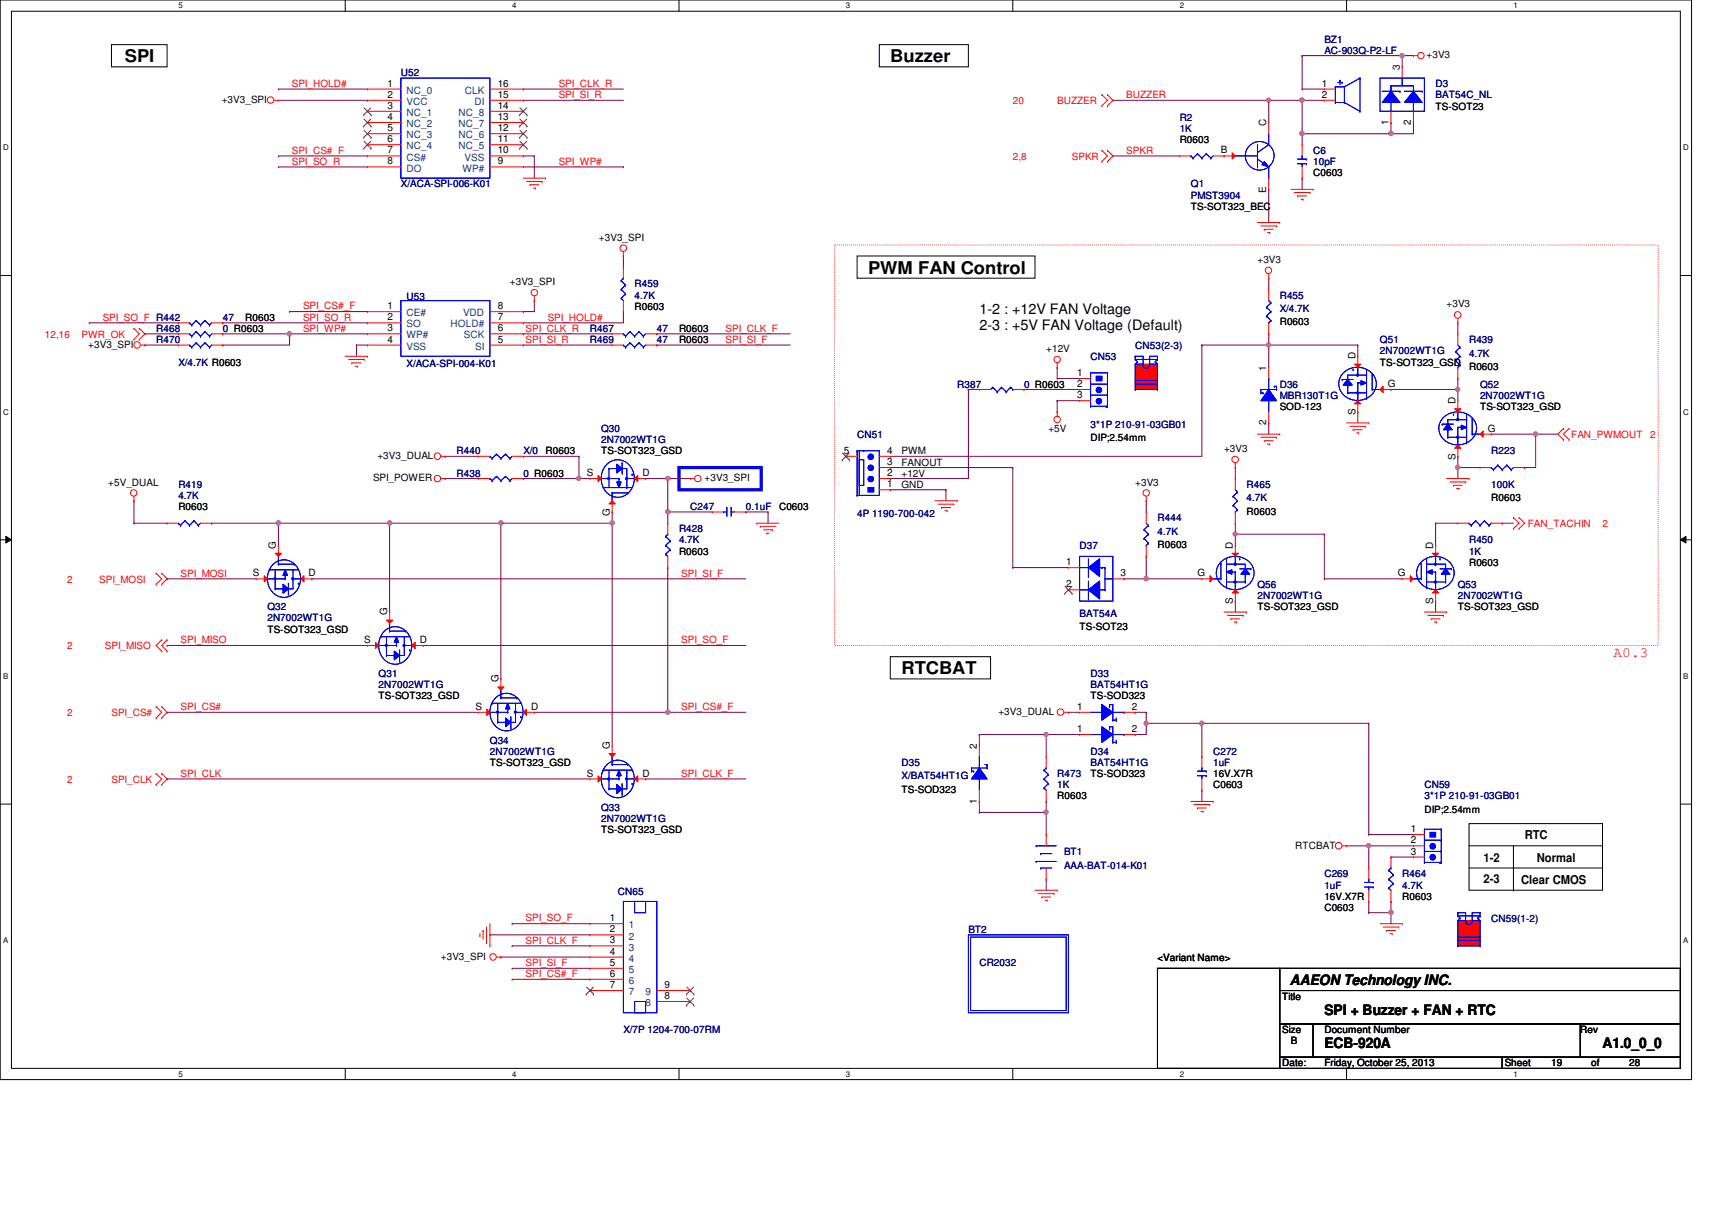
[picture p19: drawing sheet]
<svg xmlns="http://www.w3.org/2000/svg" width="297mm" height="210mm" viewBox="0 0 297 210" stroke-linecap="round" stroke-linejoin="round" font-family="sans-serif">
<defs><g id="words">
<g font-size="3">
<text x="21.7" y="10.8">SPI</text>
<text x="154.5" y="10.8">Buzzer</text>
<text x="150.6" y="47.5">PWM FAN Control</text>
<text x="156.4" y="116.9">RTCBAT</text>
</g>
<g font-size="2.5">
<text x="169.9" y="54.4">1-2 : +12V FAN Voltage</text>
<text x="169.9" y="57.3">2-3 : +5V FAN Voltage (Default)</text>
<text x="223.8" y="170.8">AAEON Technology INC.</text>
<text x="229.8" y="176.1">SPI + Buzzer + FAN + RTC</text>
<text x="229.8" y="181.9">ECB-920A</text>
<text x="278" y="181.9">A1.0_0_0</text>
</g>
<text font-size="2.5" fill="#f00" x="279.9" y="114">A0.3</text>
<g font-size="2.1">
<text x="257.4" y="149.5">1-2</text>
<text x="264.5" y="145.6">RTC</text>
<text x="266.7" y="149.5">Normal</text>
<text x="257.4" y="153.2">2-3</text>
<text x="263.9" y="153.3">Clear CMOS</text>
</g>
<g font-size="1.7" fill="#000080">
<text x="229.8" y="7.4">BZ1</text>
<text x="229.8" y="9.4">AC-903Q-P2-LF</text>
<text x="69.6" y="13.2">U52</text>
<text x="249.1" y="15.2">D3</text>
<text x="249.1" y="17.1">BAT54C_NL</text>
<text x="204.7" y="20.9">R2</text>
<text x="204.7" y="22.9">1K</text>
<text x="227.8" y="26.7">C6</text>
<text x="227.8" y="28.7">10pF</text>
<text x="69.6" y="32.5">X/ACA-SPI-006-K01</text>
<text x="206.6" y="32.5">Q1</text>
<text x="206.6" y="34.5">PMST3904</text>
<text x="70.5" y="52">U53</text>
<text x="110.1" y="49.9">R459</text>
<text x="110.1" y="51.8">4.7K</text>
<text x="222" y="51.8">R455</text>
<text x="27.1" y="59.5">R470</text>
<text x="27.1" y="57.6">R468</text>
<text x="38.6" y="57.6">0 R0603</text>
<text x="38.6" y="55.7">47</text>
<text x="102.4" y="59.5">R469</text>
<text x="102.4" y="57.6">R467</text>
<text x="114" y="59.5">47</text>
<text x="114" y="57.6">47</text>
<text x="222" y="54.1">X/4.7K</text>
<text x="239.4" y="59.5">Q51</text>
<text x="254.9" y="59.5">R439</text>
<text x="30.9" y="63.4">X/4.7K R0603</text>
<text x="70.5" y="63.6">X/ACA-SPI-004-K01</text>
<text x="189.2" y="62.4">CN53</text>
<text x="197" y="60.5">CN53(2-3)</text>
<text x="239.4" y="61.5">2N7002WT1G</text>
<text x="254.9" y="61.8">4.7K</text>
<text x="166.1" y="67.3">R387</text>
<text x="177.7" y="67.3">0 R0603</text>
<text x="222" y="67.3">D36</text>
<text x="222" y="69.2">MBR130T1G</text>
<text x="256.8" y="67.3">Q52</text>
<text x="256.8" y="69.2">2N7002WT1G</text>
<text x="104.3" y="75">Q30</text>
<text x="104.3" y="76.9">2N7002WT1G</text>
<text x="148.7" y="75.9">CN51</text>
<text x="189.2" y="74.2">3*1P 210-91-03GB01</text>
<text x="79.2" y="78.8">R440</text>
<text x="79.2" y="82.7">R438</text>
<text x="90.8" y="78.8">X/0</text>
<text x="90.8" y="82.7">0 R0603</text>
<text x="258.7" y="78.8">R223</text>
<text x="30.9" y="84.6">R419</text>
<text x="30.9" y="86.6">4.7K</text>
<text x="119.8" y="88.5">C247</text>
<text x="129.4" y="88.5">0.1uF</text>
<text x="148.7" y="89.7">4P 1190-700-042</text>
<text x="216.3" y="84.6">R465</text>
<text x="216.3" y="87">4.7K</text>
<text x="258.7" y="84.6">100K</text>
<text x="117.8" y="92.4">R428</text>
<text x="117.8" y="94.3">4.7K</text>
<text x="187.3" y="95.2">D37</text>
<text x="200.8" y="90.4">R444</text>
<text x="200.8" y="92.8">4.7K</text>
<text x="254.9" y="94.3">R450</text>
<text x="254.9" y="96.2">1K</text>
<text x="46.4" y="105.9">Q32</text>
<text x="46.4" y="107.8">2N7002WT1G</text>
<text x="187.3" y="107">BAT54A</text>
<text x="218.2" y="102">Q56</text>
<text x="218.2" y="103.9">2N7002WT1G</text>
<text x="252.9" y="102">Q53</text>
<text x="252.9" y="103.9">2N7002WT1G</text>
<text x="65.7" y="117.4">Q31</text>
<text x="65.7" y="119.4">2N7002WT1G</text>
<text x="189.2" y="117.4">D33</text>
<text x="189.2" y="119.4">BAT54HT1G</text>
<text x="85" y="129">Q34</text>
<text x="85" y="131">2N7002WT1G</text>
<text x="189.2" y="131">D34</text>
<text x="210.5" y="131">C272</text>
<text x="156.4" y="132.9">D35</text>
<text x="156.4" y="135.2">X/BAT54HT1G</text>
<text x="183.4" y="134.8">R473</text>
<text x="183.4" y="136.7">1K</text>
<text x="189.2" y="132.9">BAT54HT1G</text>
<text x="210.5" y="132.9">1uF</text>
<text x="247.1" y="136.7">CN59</text>
<text x="104.3" y="140.6">Q33</text>
<text x="104.3" y="142.5">2N7002WT1G</text>
<text x="247.1" y="138.7">3*1P 210-91-03GB01</text>
<text x="184.6" y="148.3">BT1</text>
<text x="107.2" y="155.3">CN65</text>
<text x="184.6" y="150.7">AAA-BAT-014-K01</text>
<text x="229.8" y="152.2">C269</text>
<text x="229.8" y="154.1">1uF</text>
<text x="243.3" y="152.2">R464</text>
<text x="243.3" y="154.1">4.7K</text>
<text x="168" y="161.8">BT2</text>
<text x="258.7" y="159.9">CN59(1-2)</text>
<text x="169.9" y="167.6">CR2032</text>
<text x="108.2" y="179.2">X/7P 1204-700-07RM</text>
</g>
<g font-size="1.7">
<text x="247.5" y="10.1">+3V3</text>
<text x="38.5" y="17.8">+3V3_SPI</text>
<text x="67.2" y="15">1</text>
<text x="67.2" y="17">2</text>
<text x="86.4" y="17">15</text>
<text x="86.4" y="15">16</text>
<text x="229.4" y="15">1</text>
<text x="229.4" y="17">2</text>
<text x="242.9" y="12.2" transform="rotate(-90 242.9 12.2)">3</text>
<text x="67.2" y="18.9">3</text>
<text x="67.2" y="20.8">4</text>
<text x="67.2" y="22.8">5</text>
<text x="86.4" y="22.8">12</text>
<text x="86.4" y="20.8">13</text>
<text x="86.4" y="18.9">14</text>
<text x="219.7" y="21.8" transform="rotate(-90 219.7 21.8)">C</text>
<text x="240.9" y="21.6" transform="rotate(-90 240.9 21.6)">1</text>
<text x="244.8" y="21.6" transform="rotate(-90 244.8 21.6)">2</text>
<text x="249.1" y="19">TS-SOT23</text>
<text x="67.2" y="24.7">6</text>
<text x="67.2" y="26.6">7</text>
<text x="67.2" y="28.5">8</text>
<text x="86.4" y="28.5">9</text>
<text x="86.4" y="26.6">10</text>
<text x="86.4" y="24.7">11</text>
<text x="204.7" y="24.8">R0603</text>
<text x="211.8" y="26.6">B</text>
<text x="219.7" y="33.4" transform="rotate(-90 219.7 33.4)">E</text>
<text x="227.8" y="30.6">C0603</text>
<text x="103.9" y="41.8">+3V3_SPI</text>
<text x="206.6" y="36.4">TS-SOT323_BEC</text>
<text x="218.2" y="45.6">+3V3</text>
<text x="67.2" y="53.6">1</text>
<text x="86.4" y="53.6">8</text>
<text x="88.5" y="49.5">+3V3_SPI</text>
<text x="110.1" y="53.8">R0603</text>
<text x="251" y="53.3">+3V3</text>
<text x="42.5" y="55.7">R0603</text>
<text x="67.2" y="55.6">2</text>
<text x="67.2" y="57.5">3</text>
<text x="67.2" y="59.4">4</text>
<text x="86.4" y="59.4">5</text>
<text x="86.4" y="57.5">6</text>
<text x="86.4" y="55.6">7</text>
<text x="117.8" y="59.5">R0603</text>
<text x="117.8" y="57.6">R0603</text>
<text x="222" y="56.4">R0603</text>
<text x="15.3" y="60.3">+3V3_SPI</text>
<text x="181.5" y="61.1">+12V</text>
<text x="186.9" y="65.2">1</text>
<text x="219.7" y="64.3" transform="rotate(-90 219.7 64.3)">1</text>
<text x="235.2" y="62.4" transform="rotate(-90 235.2 62.4)">D</text>
<text x="239.4" y="63.4">TS-SOT323_GSD</text>
<text x="254.9" y="64.2">R0603</text>
<text x="186.9" y="67.1">2</text>
<text x="186.9" y="69.1">3</text>
<text x="222" y="71.1">SOD-123</text>
<text x="240.8" y="67.1">G</text>
<text x="252.5" y="70.1" transform="rotate(-90 252.5 70.1)">D</text>
<text x="256.8" y="71.1">TS-SOT323_GSD</text>
<text x="181.9" y="75">+5V</text>
<text x="189.2" y="76.5">DIP;2.54mm</text>
<text x="219.7" y="73.8" transform="rotate(-90 219.7 73.8)">2</text>
<text x="235.2" y="72" transform="rotate(-90 235.2 72)">S</text>
<text x="258.1" y="74.9">G</text>
<text x="64.7" y="83.5">SPI_POWER</text>
<text x="65.5" y="79.6">+3V3_DUAL</text>
<text x="94.7" y="78.8">R0603</text>
<text x="101.8" y="82.6">S</text>
<text x="104.3" y="78.8">TS-SOT323_GSD</text>
<text x="111.5" y="82.6">D</text>
<text x="122.3" y="83.5">+3V3_SPI</text>
<text x="146.4" y="78.7">5</text>
<text x="153.9" y="82.6">2</text>
<text x="153.9" y="80.7">3</text>
<text x="153.9" y="78.7">4</text>
<text x="156.4" y="80.8">FANOUT</text>
<text x="156.4" y="82.7">+12V</text>
<text x="156.4" y="78.8">PWM</text>
<text x="212.4" y="78.4">+3V3</text>
<text x="252.5" y="79.7" transform="rotate(-90 252.5 79.7)">S</text>
<text x="18.8" y="84.2">+5V_DUAL</text>
<text x="30.9" y="88.5">R0603</text>
<text x="105.8" y="89.6" transform="rotate(-90 105.8 89.6)">G</text>
<text x="135.2" y="88.5">C0603</text>
<text x="153.9" y="84.5">1</text>
<text x="156.4" y="84.6">GND</text>
<text x="197" y="84.2">+3V3</text>
<text x="216.3" y="89.3">R0603</text>
<text x="258.7" y="87">R0603</text>
<text x="47.9" y="95.2" transform="rotate(-90 47.9 95.2)">G</text>
<text x="200.8" y="95">R0603</text>
<text x="213.9" y="95.2" transform="rotate(-90 213.9 95.2)">D</text>
<text x="248.7" y="95.2" transform="rotate(-90 248.7 95.2)">D</text>
<text x="43.9" y="100">S</text>
<text x="53.5" y="100">D</text>
<text x="117.8" y="96.2">R0603</text>
<text x="185" y="98">1</text>
<text x="185" y="101.9">2</text>
<text x="194.4" y="100">3</text>
<text x="207.8" y="100">G</text>
<text x="242.5" y="100">G</text>
<text x="254.9" y="98.1">R0603</text>
<text x="67.2" y="106.8" transform="rotate(-90 67.2 106.8)">G</text>
<text x="213.9" y="104.8" transform="rotate(-90 213.9 104.8)">S</text>
<text x="218.2" y="105.9">TS-SOT323_GSD</text>
<text x="248.7" y="104.8" transform="rotate(-90 248.7 104.8)">S</text>
<text x="252.9" y="105.9">TS-SOT323_GSD</text>
<text x="46.4" y="109.7">TS-SOT323_GSD</text>
<text x="63.2" y="111.5">S</text>
<text x="72.9" y="111.5">D</text>
<text x="187.3" y="109.3">TS-SOT23</text>
<text x="86.5" y="118.4" transform="rotate(-90 86.5 118.4)">G</text>
<text x="65.7" y="121.3">TS-SOT323_GSD</text>
<text x="82.5" y="123.1">S</text>
<text x="92.2" y="123.1">D</text>
<text x="173.2" y="124">+3V3_DUAL</text>
<text x="186.9" y="123.1">1</text>
<text x="189.2" y="121.3">TS-SOD323</text>
<text x="196.4" y="123.1">2</text>
<text x="105.8" y="129.9" transform="rotate(-90 105.8 129.9)">G</text>
<text x="169.5" y="129.9" transform="rotate(-90 169.5 129.9)">2</text>
<text x="186.9" y="127">1</text>
<text x="196.4" y="127">2</text>
<text x="85" y="132.9">TS-SOT323_GSD</text>
<text x="101.8" y="134.7">S</text>
<text x="111.5" y="134.7">D</text>
<text x="156.4" y="137.5">TS-SOD323</text>
<text x="189.2" y="134.8">TS-SOD323</text>
<text x="210.5" y="134.8">16V.X7R</text>
<text x="210.5" y="136.7">C0603</text>
<text x="169.5" y="139.4" transform="rotate(-90 169.5 139.4)">1</text>
<text x="183.4" y="138.7">R0603</text>
<text x="247.1" y="141">DIP;2.54mm</text>
<text x="104.3" y="144.5">TS-SOT323_GSD</text>
<text x="224.7" y="147.2">RTCBAT</text>
<text x="244.8" y="144.4">1</text>
<text x="244.8" y="146.3">2</text>
<text x="244.8" y="148.3">3</text>
<text x="105.8" y="159.8">1</text>
<text x="105.8" y="161.8">2</text>
<text x="229.8" y="156">16V.X7R</text>
<text x="229.8" y="158">C0603</text>
<text x="243.3" y="156">R0603</text>
<text x="76.5" y="166.5">+3V3_SPI</text>
<text x="105.8" y="163.7">3</text>
<text x="105.8" y="165.6">4</text>
<text x="105.8" y="167.6">5</text>
<text x="200.8" y="166.7">&lt;Variant Name&gt;</text>
<text x="105.8" y="169.5">6</text>
<text x="105.8" y="171.4">7</text>
<text x="115.3" y="173.3">8</text>
<text x="115.3" y="171.4">9</text>
<text x="222.5" y="173.4">Title</text>
<text x="222.5" y="179.2">Size</text>
<text x="229.8" y="179.2">Document Number</text>
<text x="274.2" y="179.2">Rev</text>
<text x="222.5" y="185">Date:</text>
<text x="224" y="181.1">B</text>
<text x="229.8" y="185">Friday, October 25, 2013</text>
<text x="261.1" y="185">Sheet</text>
<text x="269.2" y="185">19</text>
<text x="276.1" y="185">of</text>
<text x="282.7" y="185">28</text>
</g>
<g font-size="1.7" fill="#f00">
<text x="50.6" y="15.1">SPI_HOLD#</text>
<text x="96.9" y="15.1">SPI_CLK_R</text>
<text x="96.9" y="17">SPI_SI_R</text>
<text x="195.4" y="17">BUZZER</text>
<text x="175.7" y="18">20</text>
<text x="183.4" y="18">BUZZER</text>
<text x="50.6" y="26.7">SPI_CS#_F</text>
<text x="50.6" y="28.6">SPI_SO_R</text>
<text x="96.9" y="28.6">SPI_WP#</text>
<text x="175.7" y="27.7">2,8</text>
<text x="186" y="27.7">SPKR</text>
<text x="195.4" y="26.7">SPKR</text>
<text x="52.6" y="53.7">SPI_CS#_F</text>
<text x="7.8" y="58.6">12,16</text>
<text x="14.1" y="58.6">PWR_OK</text>
<text x="17.8" y="55.6">SPI_SO_F R442</text>
<text x="52.6" y="57.5">SPI_WP#</text>
<text x="52.6" y="55.6">SPI_SO_R</text>
<text x="91.2" y="57.5">SPI_CLK_R</text>
<text x="91.2" y="59.5">SPI_SI_R</text>
<text x="95" y="55.6">SPI_HOLD#</text>
<text x="125.9" y="59.5">SPI_SI_F</text>
<text x="125.9" y="57.5">SPI_CLK_F</text>
<text x="272.6" y="75.9">FAN_PWMOUT</text>
<text x="286.3" y="75.9">2</text>
<text x="265.1" y="91.4">FAN_TACHIN</text>
<text x="278" y="91.4">2</text>
<text x="11.6" y="101">2</text>
<text x="17.2" y="101">SPI_MOSI</text>
<text x="31.3" y="100">SPI_MOSI</text>
<text x="118.2" y="100">SPI_SI_F</text>
<text x="11.6" y="112.6">2</text>
<text x="18.2" y="112.6">SPI_MISO</text>
<text x="31.3" y="111.6">SPI_MISO</text>
<text x="118.2" y="111.6">SPI_SO_F</text>
<text x="11.6" y="124.2">2</text>
<text x="19.3" y="124.2">SPI_CS#</text>
<text x="31.3" y="123.2">SPI_CS#</text>
<text x="118.2" y="123.2">SPI_CS#_F</text>
<text x="11.6" y="135.8">2</text>
<text x="19.3" y="135.8">SPI_CLK</text>
<text x="31.3" y="134.7">SPI_CLK</text>
<text x="118.2" y="134.7">SPI_CLK_F</text>
<text x="91.2" y="159.9">SPI_SO_F</text>
<text x="91.2" y="167.6">SPI_SI_F</text>
<text x="91.2" y="163.7">SPI_CLK_F</text>
<text x="91.2" y="169.5">SPI_CS#_F</text>
</g>
<g font-size="1.7" fill="#004080">
<text x="70.5" y="16.3">NC_0</text>
<text x="80.6" y="16.3">CLK</text>
<text x="70.5" y="18.2">VCC</text>
<text x="70.5" y="20.1">NC_1</text>
<text x="70.5" y="22.1">NC_2</text>
<text x="79.5" y="22.1">NC_7</text>
<text x="79.5" y="20.1">NC_8</text>
<text x="82.3" y="18.2">DI</text>
<text x="70.5" y="24">NC_3</text>
<text x="70.5" y="25.9">NC_4</text>
<text x="70.5" y="27.9">CS#</text>
<text x="70.5" y="29.8">DO</text>
<text x="79.5" y="25.9">NC_5</text>
<text x="79.5" y="24">NC_6</text>
<text x="80.2" y="29.8">WP#</text>
<text x="80.6" y="27.9">VSS</text>
<text x="70.5" y="54.9">CE#</text>
<text x="70.5" y="56.8">SO</text>
<text x="70.5" y="58.7">WP#</text>
<text x="78.2" y="56.8">HOLD#</text>
<text x="80.3" y="54.9">VDD</text>
<text x="80.5" y="58.7">SCK</text>
<text x="70.5" y="60.7">VSS</text>
<text x="82.5" y="60.7">SI</text>
<text x="109.1" y="161">1</text>
<text x="109.1" y="163">2</text>
<text x="109.1" y="164.9">3</text>
<text x="109.1" y="166.8">4</text>
<text x="109.1" y="168.8">5</text>
<text x="109.1" y="170.7">6</text>
<text x="109.1" y="172.6">7</text>
<text x="112" y="172.6">9</text>
<text x="112" y="174.5">8</text>
</g>
<g font-size="1.4">
<text x="30.9" y="1.4">5</text>
<text x="88.9" y="1.4">4</text>
<text x="146.8" y="1.4">3</text>
<text x="204.7" y="1.4">2</text>
<text x="262.6" y="1.4">1</text>
<text x=".5" y="26.1">D</text>
<text x="292.1" y="26.1">D</text>
<text x=".5" y="71.9">C</text>
<text x="292.1" y="71.9">C</text>
<text x=".5" y="117.8">B</text>
<text x="292.1" y="117.8">B</text>
<text x=".5" y="163.6">A</text>
<text x="292.1" y="163.6">A</text>
<text x="30.9" y="186.8">5</text>
<text x="88.9" y="186.8">4</text>
<text x="146.8" y="186.8">3</text>
<text x="204.7" y="186.8">2</text>
<text x="262.6" y="186.8">1</text>
</g>
</g></defs>
<path d="M0 0h293.5v187.3h-293.5zM2 1.9h289.5v183.4h-289.5z" fill="none" stroke="#000" stroke-width=".17"/>
<g fill="#fff">
<path d="M30.9 .2h.8v1.5h-.8z"/>
<path d="M30.9 185.5h.8v1.6h-.8z"/>
</g>
<path d="M59.9 0v1.9M59.9 185.3v2" fill="none" stroke="#000" stroke-width=".17"/>
<g fill="#fff">
<path d="M88.9 .2h.7v1.5h-.7z"/>
<path d="M88.9 185.5h.7v1.6h-.7z"/>
</g>
<path d="M117.8 0v1.9M117.8 185.3v2" fill="none" stroke="#000" stroke-width=".17"/>
<g fill="#fff">
<path d="M146.8 .2h.7v1.5h-.7z"/>
<path d="M146.8 185.5h.7v1.6h-.7z"/>
</g>
<path d="M175.7 0v1.9M175.7 185.3v2" fill="none" stroke="#000" stroke-width=".17"/>
<g fill="#fff">
<path d="M204.7 .2h.7v1.5h-.7z"/>
<path d="M204.7 185.5h.7v1.6h-.7z"/>
</g>
<path d="M233.6 0v1.9M233.6 185.3v2" fill="none" stroke="#000" stroke-width=".17"/>
<g fill="#fff">
<path d="M262.6 .2h.8v1.5h-.8z"/>
<path d="M262.6 185.5h.8v1.6h-.8z"/>
<path d="M.5 24.8h1v1.6h-1z"/>
<path d="M292.1 24.8h.9v1.6h-.9z"/>
<path d="M.5 70.7h1v1.5h-1z"/>
<path d="M292.1 70.7h.9v1.5h-.9z"/>
</g>
<path d="M0 47.8h2M291.5 47.8h2" fill="none" stroke="#000" stroke-width=".17"/>
<g fill="#fff">
<path d="M.5 116.5h.9v1.6h-.9z"/>
<path d="M292.1 116.5h.8v1.6h-.8z"/>
</g>
<path d="M0 93.6h2M1 93l1 .6-1 .6zM291.5 93.6l1-.6v1.2zM291.5 93.6h2" fill="none" stroke="#000" stroke-width=".17"/>
<path d="M1 93l1 .6-1 .6zM291.5 93.6l1-.6v1.2z" fill="#000"/>
<g fill="#fff">
<path d="M.5 162.4h.9v1.5h-.9z"/>
<path d="M292.1 162.4h.8v1.5h-.8z"/>
</g>
<g fill="none" stroke="#000" stroke-width=".17">
<path d="M19.3 7.7h9.7v3.9h-9.7zM152.6 7.7h15.4v3.9h-15.4zM148.7 44.4h30.9v3.9h-30.9zM154.5 113.9h17.4v3.9h-17.4zM0 139.5h2M291.5 139.5h2M254.9 142.9h23.1v11.5h-23.1zM254.9 150.6h23.1M254.9 146.7h23.1M262.6 154.4h.1M262.6 146.7v7.7M278 150.6h.1"/>
<path d="M278 146.7h.1"/>
</g>
<path d="M117.8 81.1h14.3v3.9h-14.3z" fill="none" stroke="#00f" stroke-width=".55"/>
<path d="M252.9 159.7h3.9v4.4h-3.9z" fill-rule="evenodd" fill="#f00"/>
<path d="M252.9 159.7h3.9v4.4h-3.9z" fill="none" stroke="#f00" stroke-width=".17"/>
<path d="M197 63.2h3.8v4.4h-3.8z" fill-rule="evenodd" fill="#f00"/>
<path d="M197 63.2h3.8v4.4h-3.8z" fill="none" stroke="#f00" stroke-width=".17"/>
<path d="M144.8 42.5h142.9v69.5h-142.9z" fill="none" stroke="#f00" stroke-width=".17" stroke-dasharray="0 .3"/>
<path d="M225.9 9.7h.1M225.9 9.7h19.3M243.3 9.7h.1" fill="none" stroke="#800040" stroke-width=".17"/>
<circle cx="243.2" cy="9.6" r=".38" fill="#f0f"/>
<circle cx="243.2" cy="9.6" r=".38" fill="none" stroke="#f0f" stroke-width=".17"/>
<path d="M193.1 17.4h.1M193.1 17.4h32.8M220.1 17.4h.1M193.1 27.1h.1M193.1 27.1h11.6" fill="none" stroke="#800040" stroke-width=".17"/>
<circle cx="225.9" cy="17.4" r=".37" fill="#f0f"/>
<circle cx="225.9" cy="17.4" r=".37" fill="none" stroke="#f0f" stroke-width=".17"/>
<circle cx="220.1" cy="17.4" r=".37" fill="#f0f"/>
<circle cx="220.1" cy="17.4" r=".37" fill="none" stroke="#f0f" stroke-width=".17"/>
<path d="M225.9 17.4h.1M225.9 17.4h3.9M225.9 30.9h.1M225.9 23.2h.1M225.9 23.2v1.9M225.9 30.9v2M241.3 23.2h.1M241.3 23.2h3.9" fill="none" stroke="#800040" stroke-width=".17"/>
<circle cx="241.3" cy="23.2" r=".38" fill="#f0f"/>
<circle cx="241.3" cy="23.2" r=".38" fill="none" stroke="#f0f" stroke-width=".17"/>
<g fill="none" stroke="#800040" stroke-width=".17">
<path d="M225.9 9.7h.1M225.9 15.5h.1M225.9 17.4h.1M225.9 9.7v5.8M225.9 17.4v5.8M225.9 15.5h3.9M243.3 9.7h.1M243.3 9.7v1.9M220.1 32.9h.1M220.1 32.9v5.7M241.3 21.3h.1M241.3 21.3v1.9"/>
<path d="M245.2 21.3h.1M245.2 21.3v1.9"/>
</g>
<circle cx="225.9" cy="17.4" r=".37" fill="#f0f"/>
<circle cx="225.9" cy="17.4" r=".37" fill="none" stroke="#f0f" stroke-width=".17"/>
<path d="M225.9 23.2h.1M225.9 23.2h15.4" fill="none" stroke="#800040" stroke-width=".17"/>
<circle cx="225.9" cy="23.2" r=".38" fill="#f0f"/>
<circle cx="225.9" cy="23.2" r=".38" fill="none" stroke="#f0f" stroke-width=".17"/>
<path d="M25.1 59.9h.1M25.1 59.9h5.8M115.9 123.6h.1M115.9 123.6h13.5" fill="none" stroke="#800040" stroke-width=".17"/>
<circle cx="115.9" cy="123.5" r=".37" fill="#f0f"/>
<circle cx="115.9" cy="123.5" r=".37" fill="none" stroke="#f0f" stroke-width=".17"/>
<path d="M25.1 57.9h.1M25.1 57.9h5.8M67.6 90.8h.1M67.6 90.8v15.4M115.9 83h.1M115.9 83h3.9M92.7 123.6h.1M92.7 123.6h23.2M112 135.1h.1M112 135.1h17.4" fill="none" stroke="#800040" stroke-width=".17"/>
<circle cx="67.6" cy="90.7" r=".38" fill="#f0f"/>
<circle cx="67.6" cy="90.7" r=".38" fill="none" stroke="#f0f" stroke-width=".17"/>
<path d="M48.3 90.8h.1M48.3 90.8v3.8M67.6 90.8h.1M67.6 90.8h19.3M106.2 88.8h.1M106.2 88.8v2" fill="none" stroke="#800040" stroke-width=".17"/>
<circle cx="48.3" cy="90.7" r=".38" fill="#f0f"/>
<circle cx="48.3" cy="90.7" r=".38" fill="none" stroke="#f0f" stroke-width=".17"/>
<path d="M86.9 90.8h.1M86.9 90.8v27" fill="none" stroke="#800040" stroke-width=".17"/>
<circle cx="86.9" cy="90.7" r=".38" fill="#f0f"/>
<circle cx="86.9" cy="90.7" r=".38" fill="none" stroke="#f0f" stroke-width=".17"/>
<g fill="none" stroke="#800040" stroke-width=".17">
<path d="M15.5 56h.1M15.5 56h15.4M38.6 56h.1M38.6 56h25.2M50.2 57.9h.1M50.2 54.1h.1M50.2 54.1h13.6M50.2 57.9h13.6M61.8 59.9h.1M61.8 59.9v1.9M61.8 59.9h2M90.8 54.1h.1"/>
<path d="M90.8 56h.1M92.7 52.2h.1M92.7 52.2v1.9h-1.9M108.2 54.1h.1M108.2 54.1v1.9h-17.4M23.2 86.9h.1M23.2 86.9v3.9M48.3 90.8h.1M48.3 90.8h19.3M86.9 90.8h.1M86.9 90.8h19.3M106.2 90.8h.1"/>
<path d="M106.2 90.8v38.6M112 83h.1M112 83h3.9M115.9 88.8h.1M115.9 88.8v2M73.4 112h.1M73.4 112h56M85 162.2h.1M85 162.2h17.4M88.9 168h.1M88.9 168h13.5"/>
</g>
<circle cx="106.2" cy="90.7" r=".38" fill="#f0f"/>
<circle cx="106.2" cy="90.7" r=".38" fill="none" stroke="#f0f" stroke-width=".17"/>
<path d="M38.6 59.9h.1M50.2 57.9h.1M50.2 57.9v2h-11.6M86.9 166h.1M86.9 166h15.5M88.9 164.1h.1M88.9 169.9h.1M88.9 164.1h13.5M88.9 169.9h13.5" fill="none" stroke="#800040" stroke-width=".17"/>
<circle cx="50.2" cy="57.9" r=".38" fill="#f0f"/>
<circle cx="50.2" cy="57.9" r=".38" fill="none" stroke="#f0f" stroke-width=".17"/>
<path d="M38.6 57.9h.1M38.6 57.9h11.6M115.9 88.8h.1M115.9 88.8h7.7M88.9 160.2h.1M88.9 160.2h13.5" fill="none" stroke="#800040" stroke-width=".17"/>
<circle cx="115.9" cy="88.8" r=".37" fill="#f0f"/>
<circle cx="115.9" cy="88.8" r=".37" fill="none" stroke="#f0f" stroke-width=".17"/>
<path d="M100.5 79.2h.1M100.5 79.2v3.8M129.4 88.8h.1M129.4 88.8h3.9M133.3 88.8h.1M133.3 88.8v2" fill="none" stroke="#800040" stroke-width=".17"/>
<circle cx="100.4" cy="83" r=".37" fill="#f0f"/>
<circle cx="100.4" cy="83" r=".37" fill="none" stroke="#f0f" stroke-width=".17"/>
<g fill="none" stroke="#800040" stroke-width=".17">
<path d="M108.2 44.4h.1M108.2 44.4v2M77.3 79.2h.1M77.3 79.2h5.8M90.8 79.2h.1M90.8 79.2h9.7M23.2 90.8h.1M23.2 90.8h5.8M36.7 90.8h.1M36.7 90.8h11.6M77.3 83h.1M77.3 83h5.8"/>
<path d="M100.5 83h.1M100.5 83h1.9M154.5 85h.1M154.5 81.1h.1M154.5 85h9.6M154.5 81.1h21.2M164.1 85h.1M164.1 85v1.9M198.9 125.5h.1M198.9 125.5h9.6"/>
</g>
<circle cx="208.5" cy="125.5" r=".38" fill="#f0f"/>
<circle cx="208.5" cy="125.5" r=".38" fill="none" stroke="#f0f" stroke-width=".17"/>
<circle cx="198.8" cy="125.5" r=".38" fill="#f0f"/>
<circle cx="198.8" cy="125.5" r=".38" fill="none" stroke="#f0f" stroke-width=".17"/>
<path d="M169.9 127.4h.1M169.9 139h.1M169.9 127.4v2M169.9 139v1.9M169.9 127.4h17.4M181.5 127.4h.1M208.5 137.1h.1M208.5 125.5h.1M208.5 137.1v1.9M208.5 125.5h29M241.3 158.3h.1M241.3 158.3v1.9" fill="none" stroke="#800040" stroke-width=".17"/>
<circle cx="181.5" cy="127.4" r=".37" fill="#f0f"/>
<circle cx="181.5" cy="127.4" r=".37" fill="none" stroke="#f0f" stroke-width=".17"/>
<path d="M181.5 127.4h.1M181.5 139h.1M181.5 127.4v3.9M181.5 139v1.9M241.3 148.7h.1M241.3 148.7h3.9" fill="none" stroke="#800040" stroke-width=".17"/>
<circle cx="181.5" cy="140.9" r=".37" fill="#f0f"/>
<circle cx="181.5" cy="140.9" r=".37" fill="none" stroke="#f0f" stroke-width=".17"/>
<g fill="none" stroke="#800040" stroke-width=".17">
<path d="M185.4 123.6h.1M185.4 123.6h1.9M197 123.6h.1M197 127.4h.1M197 123.6h1.9M198.9 125.5h.1M198.9 125.5v1.9h-1.9M208.5 131.3h.1M208.5 125.5v5.8M237.5 156.4h.1M237.5 158.3h.1M237.5 156.4v1.9"/>
<path d="M237.5 158.3h3.8"/>
</g>
<circle cx="241.3" cy="158.3" r=".38" fill="#f0f"/>
<circle cx="241.3" cy="158.3" r=".38" fill="none" stroke="#f0f" stroke-width=".17"/>
<g fill="none" stroke="#800040" stroke-width=".17">
<path d="M220.1 17.4h.1M220.1 17.4v3.9M90.8 83h.1M90.8 83h9.7M115.9 98.5h.1M115.9 83h.1M115.9 83v5.8M115.9 98.5v25.1M29 112h.1M29 100.4h.1M29 112h34.8M29 100.4h15.4"/>
<path d="M29 135.1h.1M29 123.6h.1M29 135.1h73.4M29 123.6h54.1M198.9 123.6h.1M198.9 123.6v1.9M237.5 125.5h.1M237.5 125.5v19.3M169.9 140.9h.1M169.9 140.9h11.6M181.5 140.9h.1M181.5 152.5h.1"/>
<path d="M181.5 140.9v3.9M181.5 152.5v1.9M237.5 144.8h.1M237.5 144.8h7.7M241.3 156.4h.1M241.3 156.4v1.9"/>
</g>
<circle cx="115.9" cy="83" r=".37" fill="#f0f"/>
<circle cx="115.9" cy="83" r=".37" fill="none" stroke="#f0f" stroke-width=".17"/>
<g fill="none" stroke="#800040" stroke-width=".17">
<path d="M48.3 15.5h.1M48.3 15.5h15.5M48.3 17.4h15.5M63.8 17.4h.1M90.8 15.5h.1M90.8 17.4h.1M90.8 15.5h17.4M90.8 17.4h17.4M48.3 27.1h.1M48.3 29h.1M48.3 27.1h15.5M48.3 29h15.5"/>
<path d="M90.8 27.1h.1M90.8 27.1h1.9M90.8 29h17.4M92.7 27.1h.1M92.7 27.1v3.8M108.2 29h.1M154.5 79.2h.1M154.5 79.2h54M154.5 83h.1M154.5 83h13.5M54.1 100.4h.1M54.1 100.4h75.3"/>
<path d="M233.6 146.7h.1M233.6 146.7h3.9M237.5 146.7h.1M237.5 146.7v3.9"/>
</g>
<circle cx="237.5" cy="146.7" r=".37" fill="#f0f"/>
<circle cx="237.5" cy="146.7" r=".37" fill="none" stroke="#f0f" stroke-width=".17"/>
<g fill="none" stroke="#800040" stroke-width=".17">
<path d="M90.8 57.9h.1M90.8 59.9h.1M90.8 59.9h15.4M90.8 57.9h15.4M114 59.9h.1M114 57.9h.1M114 59.9h23.1M114 57.9h23.1M220.1 59.9h.1M220.1 59.9h15.5M220.1 59.9v3.8M220.1 73.4h.1"/>
<path d="M220.1 73.4v1.9M235.6 71.5h.1M235.6 71.5v1.9M237.5 146.7h.1M237.5 146.7h7.7"/>
</g>
<circle cx="220.1" cy="59.8" r=".37" fill="#f0f"/>
<circle cx="220.1" cy="59.8" r=".37" fill="none" stroke="#f0f" stroke-width=".17"/>
<path d="M235.6 59.9h.1M235.6 59.9v1.9M252.9 56h.1M252.9 56v1.9M241.3 67.6h.1M241.3 67.6h11.6M252.9 65.7h.1M252.9 67.6h.1M252.9 65.7v3.8" fill="none" stroke="#800040" stroke-width=".17"/>
<circle cx="252.9" cy="67.6" r=".38" fill="#f0f"/>
<circle cx="252.9" cy="67.6" r=".38" fill="none" stroke="#f0f" stroke-width=".17"/>
<path d="M266.4 75.3h.1M266.4 75.3h3.9M252.9 81.1h.1M252.9 81.1v1.9" fill="none" stroke="#800040" stroke-width=".17"/>
<circle cx="266.4" cy="75.3" r=".37" fill="#f0f"/>
<circle cx="266.4" cy="75.3" r=".37" fill="none" stroke="#f0f" stroke-width=".17"/>
<path d="M208.5 59.9h.1M208.5 59.9h11.6M258.7 75.3h.1M258.7 75.3h7.7M175.7 98.5h.1M175.7 98.5h9.7M198.9 100.4h.1M198.9 100.4h9.6" fill="none" stroke="#800040" stroke-width=".17"/>
<circle cx="198.8" cy="100.4" r=".38" fill="#f0f"/>
<circle cx="198.8" cy="100.4" r=".38" fill="none" stroke="#f0f" stroke-width=".17"/>
<g fill="none" stroke="#800040" stroke-width=".17">
<path d="M208.5 59.9h.1M208.5 59.9v19.3M220.1 57.9h.1M220.1 48.3h.1M220.1 48.3v1.9M220.1 57.9v2M168 67.6h.1M168 67.6h1.9M168 67.6v15.4M177.7 67.6h.1M177.7 67.6h9.6M183.4 69.5h.1"/>
<path d="M183.4 65.7h.1M183.4 63.7h.1M183.4 63.7v2M183.4 69.5v2M183.4 65.7h3.9M183.4 69.5h3.9M175.7 81.1h.1M175.7 81.1v17.4M198.9 86.9h.1M198.9 86.9v1.9M249.1 90.8h.1M249.1 90.8v3.8"/>
<path d="M249.1 90.8h3.8M252.9 81.1h.1M252.9 81.1h3.9M260.6 90.8h.1M260.6 90.8h2M195 100.4h.1M195 100.4h3.9M229.8 100.4h.1M229.8 100.4h13.5M249.1 104.3h.1M249.1 104.3v1.9"/>
</g>
<circle cx="252.9" cy="81.1" r=".38" fill="#f0f"/>
<circle cx="252.9" cy="81.1" r=".38" fill="none" stroke="#f0f" stroke-width=".17"/>
<path d="M252.9 79.2h.1M252.9 79.2v1.9M266.4 75.3h.1M266.4 75.3v5.8h-1.9M214.3 92.7h.1M214.3 81.1h.1M214.3 81.1v1.9M214.3 92.7v1.9M214.3 92.7h15.5M264.5 81.1h.1M214.3 104.3h.1M214.3 104.3v1.9" fill="none" stroke="#800040" stroke-width=".17"/>
<circle cx="214.3" cy="92.6" r=".37" fill="#f0f"/>
<circle cx="214.3" cy="92.6" r=".37" fill="none" stroke="#f0f" stroke-width=".17"/>
<path d="M198.9 96.5h.1M198.9 96.5v3.9M214.3 90.8h.1M214.3 90.8v1.9M229.8 92.7h.1M229.8 92.7v7.7" fill="none" stroke="#800040" stroke-width=".17"/>
<g fill="none" stroke="#f00" stroke-width=".17">
<path d="M47.5 17.4h.8M48.3 17.4h.1M191.2 18.4h.1M191.2 16.4h.1M191.2 16.4l.9 1-.9 1M192.1 16.4h.1M192.1 18.4h.1M192.1 16.4l1 1-1 1M245.2 9.7h.1M245.2 9.7h.8M90.8 30.9h3.9M91.4 31.5h2.7"/>
<path d="M91.9 32h.1M91.9 32h1.6M92.5 32.6h.4M92.9 32.6h.1M94.1 31.5h.1M94.7 30.9h.1M191.2 28h.1M191.2 26.1h.1M191.2 26.1l.9 1-.9 .9M192.1 26.1h.1M192.1 28h.1M192.1 26.1l1 1-1 .9"/>
<path d="M218.2 38.6h3.8M218.8 39.2h2.7M219.4 39.8h.1M219.4 39.8h1.5M221.5 39.2h.1M222 38.6h.1M224 32.9h3.8M224.6 33.4h2.7M225.1 34h.1M225.1 34h1.6M225.7 34.6h.4M226.1 34.6h.1"/>
<path d="M227.3 33.4h.1M227.8 32.9h.1M23.2 58.9h.1M23.2 57h.1M23.2 57l1 .9-1 1M24.2 57h.1M24.2 58.9h.1M24.2 57l.9 .9-.9 1M24.4 59.9h.7M25.1 59.9h.1M92.7 52.2h.1M92.7 51.4v.8"/>
<path d="M108.2 44.4h.1M108.2 43.6v.8M219.9 40.3h.4M220.1 48.3h.1M220.1 47.5v.8M220.3 40.3h.1M252.9 56h.1M252.9 55.2v.8M59.9 61.8h3.9M60.5 62.4h2.7M61 62.9h.1M61 62.9h1.6"/>
<path d="M61.6 63.5h.4M62 63.5h.1M63.2 62.4h.1M63.8 61.8h.1M76.5 79.2h.8M77.3 79.2h.1M183.4 63.7h.1M183.4 71.5h.1M183.4 62.9v.8M183.4 71.5v.7M218.2 75.3h3.8M218.8 75.9h2.7"/>
<path d="M219.4 76.5h.1M219.4 76.5h1.5M219.9 77h.4M220.3 77h.1M221.5 75.9h.1M222 75.3h.1M233.6 73.4h3.9M234.2 74h2.7M234.8 74.5h.1M234.8 74.5h1.5M235.4 75.1h.4M235.8 75.1h.1"/>
<path d="M236.9 74h.1M237.5 73.4h.1M271.3 74.3h.1M271.3 76.3h.1M271.3 74.3l-1 1 1 1M272.2 76.3h.1M272.2 74.3h.1M272.2 74.3l-.9 1 .9 1M23.2 86.9h.1M23.2 86.1v.8M27.1 99.4h.1M27.1 99.4l1 1-1 .9"/>
<path d="M28.1 99.4h.1M28.1 99.4l.9 1-.9 .9M76.5 83h.8M77.3 83h.1M119.8 83h.1M119.8 83h.7M131.3 90.8h.1M131.3 90.8h3.9M131.9 91.3h.1M131.9 91.3h2.7M132.5 91.9h1.5M133 92.5h.1"/>
<path d="M133 92.5h.4M134 91.9h.1M162.2 86.9h3.9M162.8 87.5h2.7M163.4 88.1h.1M163.4 88.1h1.5M164 88.6h.3M164.3 88.6h.1M165.5 87.5h.1M166.1 86.9h.1M198.9 86.9h.1M198.9 86.1v.8"/>
<path d="M214.3 81.1h.1M214.3 80.3v.8M251 83h3.9M251.6 83.6h2.7M252.2 84.2h.1M252.2 84.2h1.5M252.7 84.8h.4M253.1 84.8h.1M254.3 83.6h.1M254.9 83h.1M262.6 91.7h.1M262.6 89.8h.1"/>
<path d="M262.6 89.8l1 1-1 .9M263.6 91.7h.1M263.6 89.8h.1M263.6 89.8l.9 1-.9 .9M27.1 101.3h.1M28.1 112.9h.1M28.1 111h.1M28.1 101.3h.1M28.1 111l-1 1 1 .9M29 112.9h.1M29 111h.1M29 111l-.9 1 .9 .9"/>
<path d="M212.4 106.2h3.9M213 106.8h2.7M213.6 107.4h.1M213.6 107.4h1.5M214.1 107.9h.4M214.5 107.9h.1M215.7 106.8h.1M216.3 106.2h.1M247.1 106.2h3.9M247.7 106.8h2.7M248.3 107.4h.1M248.3 107.4h1.5"/>
<path d="M248.9 107.9h.4M249.3 107.9h.1M250.4 106.8h.1M251 106.2h.1M27.1 134.2h.1M27.1 136.1h.1M27.1 124.5h.1M27.1 122.6h.1M27.1 134.2l1 .9-1 1M27.1 122.6l1 1-1 .9M28.1 136.1h.1M28.1 134.2h.1"/>
<path d="M28.1 122.6h.1M28.1 124.5h.1M28.1 134.2l.9 .9-.9 1M28.1 122.6l.9 1-.9 .9M184.6 123.6h.8M185.4 123.6h.1M206.6 139h3.9M207.2 139.6h2.7M209.9 139.6h.1M210.5 139h.1M179.6 154.4h3.8M180.2 155h2.7"/>
<path d="M180.8 155.6h.1M180.8 155.6h1.5M181.3 156.2h.4M181.7 156.2h.1M182.9 155h.1M183.4 154.4h.1M207.8 140.2h.1M207.8 140.2h1.5M208.4 140.8h.3M208.7 140.8h.1M232.9 146.7h.7M233.6 146.7h.1"/>
<path d="M83.3 162.3h.1M83.3 162v.3M83.8 161.4h.1M83.8 161.4v1.5M84.4 163.5h.1M84.4 160.8v2.7M85 164.1h.1M85 160.2v3.9M86.1 166h.8M86.9 166h.1M239.4 160.2h3.9M240 160.8h2.7"/>
<path d="M240.6 161.4h.1M240.6 161.4h1.5M241.2 162h.4M241.6 162h.1M242.7 160.8h.1M243.3 160.2h.1"/>
<circle cx="46.9" cy="17.4" r=".56"/>
<circle cx="246.5" cy="9.6" r=".56"/>
<circle cx="23.8" cy="59.8" r=".56"/>
<circle cx="92.7" cy="50.8" r=".56"/>
<circle cx="108.1" cy="43.1" r=".56"/>
<circle cx="220.1" cy="46.9" r=".56"/>
<circle cx="252.9" cy="54.6" r=".57"/>
<circle cx="75.9" cy="79.1" r=".56"/>
<circle cx="183.4" cy="62.4" r=".56"/>
<circle cx="183.4" cy="72.8" r=".56"/>
<circle cx="214.3" cy="79.7" r=".56"/>
<circle cx="23.2" cy="85.5" r=".56"/>
<circle cx="75.9" cy="83" r=".56"/>
<circle cx="121.1" cy="83" r=".56"/>
<circle cx="198.9" cy="85.5" r=".56"/>
<circle cx="184" cy="123.5" r=".56"/>
<circle cx="232.3" cy="146.7" r=".57"/>
<circle cx="85.5" cy="166" r=".56"/>
</g>
<path d="M200.8 168h21.2v17.3h-21.2zM222 168h69.5v3.8h-69.5zM222 171.8h69.5v5.8h-69.5zM222 177.6h5.8v5.8h-5.8zM227.8 177.6h46.4v5.8h-46.4zM274.2 177.6h17.3v5.8h-17.3zM222 183.4h38.6v1.9h-38.6zM260.6 183.4h30.9v1.9h-30.9z" fill="none" stroke="#000" stroke-width=".17"/>
<g fill="none" stroke="#00f" stroke-width=".17">
<path d="M104.3 83h.1M104.3 83h3.1M104.7 84.6h.1M104.7 84.6h5M105.4 80.5a2.78 2.78 0 0 1 4.6 1.8 3 3 0 0 1-.9 3.1 3 3 0 0 1-3.2 .5 3.5 3.5 0 0 1-.5-5.4zM105.7 81.3h.1M105.7 81.3v3.3M106.2 85.5h.1M106.2 85.5v1.4M106.2 85.5h2.7M107.4 83h.1M107.4 83v.6"/>
<path d="M108.8 84.6h.1M108.8 83h.1M108.8 81.3v3.3M108.8 83h1.3M108.9 85.5h.1M109.7 82.3h.1"/>
</g>
<path d="M107 83.6h.8l-.4 1z" fill-rule="evenodd" fill="#00f"/>
<path d="M107 83.6h.8l-.4 1z" fill="none" stroke="#00f" stroke-width=".17"/>
<path d="M107 80.5l.9 .8-.9 .7z" fill="#00f"/>
<path d="M105.7 81.3h1.3M107 80.5l.9 .8-.9 .7zM107 81.3h.1M107.8 81.3h.1M107.8 81.3h1M107.9 80.3h.1M107.9 80.3v2" fill="none" stroke="#00f" stroke-width=".17"/>
<path d="M108.6 82.9h.2v.2h-.2z" fill-rule="evenodd" fill="#00f"/>
<path d="M108.6 82.9h.2v.2h-.2z" fill="none" stroke="#00f" stroke-width=".17"/>
<path d="M105.5 82.9h.2v.2h-.2z" fill-rule="evenodd" fill="#00f"/>
<g fill="none" stroke="#00f" stroke-width=".17">
<path d="M104.3 83h.1M104.3 83h3.1M104.7 84.6h.1M104.7 84.6h5M105.4 80.5a2.78 2.78 0 0 1 4.6 1.8 3 3 0 0 1-.9 3.1 3 3 0 0 1-3.2 .5 3.5 3.5 0 0 1-.5-5.4zM105.5 82.9h.2v.2h-.2zM105.7 81.3h.1M105.7 81.3v3.3M106.2 85.5h.1M106.2 85.5v1.4M106.2 85.5h2.7M107.4 83h.1"/>
<path d="M107.4 83v.6M108.8 84.6h.1M108.8 83h.1M108.8 81.3v3.3M108.8 83h1.3M108.9 85.5h.1M109.7 82.3h.1"/>
</g>
<path d="M107 83.6h.8l-.4 1z" fill-rule="evenodd" fill="#00f"/>
<path d="M107 83.6h.8l-.4 1z" fill="none" stroke="#00f" stroke-width=".17"/>
<path d="M107 80.5l.9 .8-.9 .7z" fill="#00f"/>
<path d="M105.7 81.3h1.3M107 80.5l.9 .8-.9 .7zM107 81.3h.1M107.8 81.3h.1M107.8 81.3h1M107.9 80.3h.1M107.9 80.3v2" fill="none" stroke="#00f" stroke-width=".17"/>
<path d="M108.6 82.9h.2v.2h-.2z" fill-rule="evenodd" fill="#00f"/>
<path d="M108.6 82.9h.2v.2h-.2z" fill="none" stroke="#00f" stroke-width=".17"/>
<path d="M105.5 82.9h.2v.2h-.2z" fill-rule="evenodd" fill="#00f"/>
<path d="M105.5 82.9h.2v.2h-.2z" fill="none" stroke="#00f" stroke-width=".17"/>
<path d="M105.7 87.4l.5-.5 .6 .5z" fill="#f00"/>
<path d="M105.7 87.4l.5-.5 .6 .5zM106.2 88.8h.1M106.2 86.9v1.9" fill="none" stroke="#f00" stroke-width=".17"/>
<path d="M110.1 83l.6-.5v1.1z" fill="#f00"/>
<path d="M110.1 83l.6-.5v1.1zM110.1 83h1.9M112 83h.1" fill="none" stroke="#f00" stroke-width=".17"/>
<path d="M103.8 82.5l.5 .5-.5 .6z" fill="#f00"/>
<path d="M102.4 83h.1M102.4 83h1.9M103.8 82.5l.5 .5-.5 .6z" fill="none" stroke="#f00" stroke-width=".17"/>
<path d="M218.2 26.5h.1M218.2 29h.1M218.2 27.6l1.9 1.4M218.2 25.1v3.9M220.1 29h.1M220.1 25.1l-1.9 1.4" fill="none" stroke="#00f" stroke-width=".17"/>
<path d="M219.4 28l.7 1-1.2-.4z" fill="#00f"/>
<g fill="none" stroke="#00f" stroke-width=".17">
<path d="M214.3 27.1h3.9M218.2 27.1h.1M218.2 26.5h.1M218.2 29h.1M218.2 27.6l1.9 1.4M218.2 25.1v3.9M219.4 28l.7 1-1.2-.4zM220.1 25.1h.1M220.1 30.9h.1M220.1 29h.1M220.1 23.2v1.9M220.1 29v1.9"/>
<path d="M220.1 25.1l-1.9 1.4"/>
<circle cx="218.6" cy="27" r="2.49"/>
</g>
<path d="M219.4 28l.7 1-1.2-.4z" fill="#00f"/>
<g fill="none" stroke="#00f" stroke-width=".17">
<path d="M214.3 27.1h3.9M218.2 27.1h.1M219.4 28l.7 1-1.2-.4zM220.1 25.1h.1M220.1 30.9h.1M220.1 23.2v1.9M220.1 29v1.9"/>
<circle cx="218.6" cy="27" r="2.49"/>
</g>
<path d="M213.8 26.5l.5 .6-.5 .5z" fill="#f00"/>
<g fill="none" stroke="#f00" stroke-width=".17">
<path d="M212.4 27.1h.1M212.4 27.1h1.9M213.8 26.5l.5 .6-.5 .5zM220.1 32.9h.1M220.1 21.3h.1M220.1 21.3v1.9M220.1 30.9v2M220.1 50.2h.1M220.1 57.9h.1M220.1 50.2v2M220.1 56v1.9M123.6 88.8h.1"/>
<path d="M123.6 88.8h1.9M127.5 88.8h1.9M129.4 88.8h.1M181.5 139h.1M181.5 131.3h.1M181.5 131.3v1.9M181.5 137.1v1.9"/>
</g>
<g fill="none" stroke="#00f" stroke-width=".17">
<path d="M219.7 53.3h.1M219.7 54.8h.1M219.7 54.8l.8 .8M219.7 53.3l.8 .8M220.1 56h.1M220.1 52.2l.4 .3M220.5 55.6h.1M220.5 52.5h.1M220.5 54.1h.1M220.5 55.6l-.4 .4M220.5 52.5l-.8 .8M220.5 54.1l-.8 .7"/>
<path d="M125.5 88.8h.1M125.5 88.8h.6M126.1 88.1h.1M126.1 88.1v1.5M126.9 88.1h.1M126.9 88.8h.1M126.9 88.8h.6M126.9 88.1v1.5M181.1 133.6h.1M181.1 136.7h.1M181.1 135.1h.1M181.1 133.6l.8 .8"/>
<path d="M181.1 136.7l.4 .4M181.1 135.1l.8 .8M181.5 133.2h.1M181.5 133.2l-.4 .4M181.9 135.9h.1M181.9 134.4h.1M181.9 135.9l-.8 .8M181.9 134.4l-.8 .7M189.2 127.4h2M191.2 127.4h.1M192.5 126.1h.1M192.5 126.1h.6v2.7"/>
<path d="M193.1 128.8h.1M193.1 127.4h1.9M193.1 128.8h.6M193.7 128.8h.1M195 127.4h.1M168 162.2h17.4v13.5h-17.4zM168.4 162.6h16.6v12.7h-16.6z"/>
</g>
<path d="M191.2 126.1l1.9 1.3-1.9 1.4z" fill-rule="evenodd" fill="#00f"/>
<g fill="none" stroke="#00f" stroke-width=".17">
<path d="M189.2 127.4h2M191.2 126.1l1.9 1.3-1.9 1.4zM191.2 127.4h.1M192.5 126.4h.1M192.5 126.1h.1M192.5 126.1v.3M192.5 126.1h.6v2.7M193.1 128.8h.1M193.1 127.4h1.9M193.1 128.8h.6M193.7 128.8h.1M193.7 128.4v.4"/>
<path d="M195 127.4h.1"/>
</g>
<path d="M191.2 126.1l1.9 1.3-1.9 1.4z" fill-rule="evenodd" fill="#00f"/>
<path d="M191.2 126.1l1.9 1.3-1.9 1.4zM192.5 126.4h.1M192.5 126.1v.3M193.7 128.8h.1M193.7 128.4v.4" fill="none" stroke="#00f" stroke-width=".17"/>
<path d="M187.3 127.4h.1M187.3 127.4h1.9M195 127.4h2M197 127.4h.1" fill="none" stroke="#f00" stroke-width=".17"/>
<path d="M188.8 98.5l2-1.6v3.1z" fill="#00f"/>
<g fill="none" stroke="#00f" stroke-width=".17">
<path d="M187.3 98.5h1.9M188.8 98.5l2-1.6v3.1zM188.8 100h.1M188.8 96.9v3.1M189.2 98.5h.1M190.6 98.5h1.1M191.2 98.5h.1M191.7 98.5h.1M191.7 98.5v3.8M187.3 102.3h1.9M188.8 103.9h.1M188.8 100.8v3.1"/>
<path d="M189.2 102.3h.1M190.8 102.3h.9M191.7 102.3h.1M191.7 100.4h1.4M193.1 100.4h.1"/>
</g>
<path d="M188.8 102.3l2-1.5v3.1z" fill="#00f"/>
<path d="M187.3 96.5h5.8v7.8h-5.8zM188.8 102.3l2-1.5v3.1z" fill="none" stroke="#00f" stroke-width=".17"/>
<path d="M188.8 98.5l2-1.6v3.1z" fill="#00f"/>
<g fill="none" stroke="#00f" stroke-width=".17">
<path d="M187.3 98.5h1.9M188.8 98.5l2-1.6v3.1zM188.8 100h.1M188.8 96.9v3.1M189.2 98.5h.1M190.6 98.5h1.1M191.2 98.5h.1M191.7 98.5h.1M191.7 98.5v3.8M187.3 102.3h1.9M188.8 103.9h.1M188.8 100.8v3.1"/>
<path d="M189.2 102.3h.1M190.8 102.3h.9M191.7 102.3h.1M191.7 100.4h1.4M193.1 100.4h.1"/>
</g>
<path d="M188.8 102.3l2-1.5v3.1z" fill="#00f"/>
<g fill="none" stroke="#00f" stroke-width=".17">
<path d="M107.8 48.7h.1M107.8 51.7h.1M107.8 50.2h.1M107.8 48.7l.7 .7M107.8 51.7l.4 .5M107.8 50.2l.7 .8M108.2 48.3h.1M108.2 48.3l-.4 .4M108.5 51h.1M108.5 49.4h.1M108.5 51l-.7 .7M108.5 49.4l-.7 .8"/>
<path d="M252.9 59.9l.4 .3M252.6 61h.1M252.6 62.6h.1M252.6 62.6l.7 .7M252.6 61l.7 .8M252.9 63.7h.1M253.3 63.3h.1M253.3 60.2h.1M253.3 61.8h.1M253.3 63.3l-.4 .4M253.3 60.2l-.7 .8M253.3 61.8l-.7 .8"/>
<path d="M187.3 96.5h5.8v7.8h-5.8zM198.5 91.9h.1M198.5 93.4h.1M198.5 93.4l.8 .8M198.5 91.9l.8 .8M198.9 94.6h.1M198.9 90.8l.4 .3M199.3 94.2h.1M199.3 91.1h.1M199.3 92.7h.1M199.3 94.2l-.4 .4M199.3 91.1l-.8 .8"/>
<path d="M199.3 92.7l-.8 .7M188.8 102.3l2-1.5v3.1zM236.7 153.1h1.5M236.7 153.9h1.5M237.5 152.5h.1M237.5 153.9h.1M237.5 152.5v.6M237.5 153.9v.5M238.2 153.1h.1M238.2 153.9h.1M247.1 149.6h.1M250.1 143.8h.1"/>
<path d="M250.1 149.6h.1M250.1 143.8h-3v5.8M250.1 143.8v5.8"/>
</g>
<g fill="none" stroke="#f00" stroke-width=".17">
<path d="M108.2 54.1h.1M108.2 46.4h.1M108.2 46.4v1.9M108.2 52.2v1.9M252.9 57.9h.1M252.9 57.9v2M252.9 65.7h.1M252.9 63.7v2M185.4 98.5h.1M185.4 98.5h1.9M198.9 88.8h.1M198.9 96.5h.1"/>
<path d="M198.9 88.8v2M198.9 94.6v1.9M185.4 102.3h.1M185.4 102.3h1.9M193.1 100.4h1.9M195 100.4h.1M237.5 156.4h.1M237.5 150.6h.1M237.5 150.6v1.9M237.5 154.4v2"/>
</g>
<path d="M184.7 103h.1M184.8 101.7l1.2 1.3M186 101.7l-1.3 1.3M186 103h.1" fill="none" stroke="#804000" stroke-width=".17"/>
<circle cx="248.6" cy="146.8" r=".47" fill="#00f"/>
<g fill="none" stroke="#00f" stroke-width=".17">
<path d="M247.1 145.8h3M247.1 147.7h3M250.1 145.8h.1M250.1 147.7h.1"/>
<circle cx="248.6" cy="146.8" r=".47"/>
</g>
<circle cx="248.6" cy="148.7" r=".47" fill="#00f"/>
<g fill="none" stroke="#00f" stroke-width=".17">
<path d="M247.1 149.6h3M249.8 149.6h.1"/>
<circle cx="248.6" cy="148.7" r=".47"/>
</g>
<path d="M248.1 144.4h1v.8h-1z" fill-rule="evenodd" fill="#00f"/>
<path d="M247.1 149.6h.1M248.1 144.4h1v.8h-1zM250.1 143.8h.1M250.1 149.6h.1M250.1 143.8h-3v5.8M250.1 143.8v5.8" fill="none" stroke="#00f" stroke-width=".17"/>
<circle cx="248.6" cy="146.8" r=".47" fill="#00f"/>
<g fill="none" stroke="#00f" stroke-width=".17">
<path d="M247.1 145.8h3M247.1 147.7h3M250.1 145.8h.1M250.1 147.7h.1"/>
<circle cx="248.6" cy="146.8" r=".47"/>
</g>
<circle cx="248.6" cy="148.7" r=".47" fill="#00f"/>
<g fill="none" stroke="#00f" stroke-width=".17">
<path d="M247.1 149.6h3M249.8 149.6h.1"/>
<circle cx="248.6" cy="148.7" r=".47"/>
</g>
<path d="M248.1 144.4h1v.8h-1z" fill-rule="evenodd" fill="#00f"/>
<g fill="none" stroke="#00f" stroke-width=".17">
<path d="M206.6 27.1h.1M206.6 27.1l.4 .3M207 27.4h.1M207.8 26.7h.1M207.8 26.7l-.8 .7M207.8 26.7l.7 .7M208.5 27.4h.1M209.3 26.7h.1M209.3 26.7l.8 .7M209.3 26.7l-.8 .7M210.1 27.4h.1M210.5 27.1l-.4 .3"/>
<path d="M32.9 59.9h.1M32.9 57.9h.1M32.9 59.9l.4 .3M32.9 57.9l.4 .4M33.3 58.3h.1M34 59.5h.1M34 57.5h.1M34 59.5l-.7 .7M34 59.5l.8 .7M34 57.5l-.7 .8M34 57.5l.8 .8M34.8 58.3h.1"/>
<path d="M35.6 59.5h.1M35.6 57.5h.1M35.6 59.5l.8 .7M35.6 59.5l-.8 .7M35.6 57.5l.8 .8M35.6 57.5l-.8 .8M36.4 58.3h.1M36.7 59.9l-.3 .3M36.7 57.9l-.3 .4M33.3 60.2h.1M34.8 60.2h.1M36.4 60.2h.1"/>
<path d="M85 79.2h.1M85 79.2l.4 .3M85.4 79.5h.1M86.1 78.8h.1M86.1 78.8l-.7 .7M86.1 78.8l.8 .7M86.9 79.5h.1M87.7 78.8h.1M87.7 78.8l.8 .7M87.7 78.8l-.8 .7M88.5 79.5h.1M88.9 79.2l-.4 .3"/>
<path d="M172.3 67.2h.1M172.3 67.2l-.4 .4M172.3 67.2l.7 .8M173 68h.1M173.8 67.2h.1M173.8 67.2l-.8 .8M173.8 67.2l.8 .8M174.6 68h.1M175.3 67.2h.1M175.3 67.2l-.7 .8M175.3 67.2l.4 .4M175.7 67.6h.1"/>
<path d="M218.8 68.2h.1M220.1 69.5h.1M220.1 65.7h.1M220.1 65.7v1.9M220.1 69.5v2M221.5 67.6h.1M221.5 67h.1M221.5 67.6h-2.7v.6M221.5 67v.6M254.9 90.8h.1M254.9 90.8l.4 .3M255.3 91.1h.1"/>
<path d="M256 90.3h.1M256 90.3l-.7 .8M256 90.3l.8 .8M256.8 91.1h.1M257.6 90.3h.1M257.6 90.3l.8 .8M257.6 90.3l-.8 .8M258.4 91.1h.1M258.7 81.1h.1M258.7 90.8l-.3 .3M258.7 81.1l.4 .4M259.1 81.5h.1"/>
<path d="M259.9 80.7h.1M259.9 80.7l-.8 .8M259.9 80.7l.7 .8M260.6 81.5h.1M261.4 80.7h.1M261.4 80.7l.8 .8M261.4 80.7l-.8 .8M262.2 81.5h.1M262.6 81.1l-.4 .4M248.1 144.4h1v.8h-1z"/>
</g>
<g fill="none" stroke="#f00" stroke-width=".17">
<path d="M204.7 27.1h.1M204.7 27.1h1.9M210.5 27.1h1.9M212.4 27.1h.1M30.9 59.9h.1M30.9 57.9h.1M30.9 59.9h2M30.9 57.9h2M36.7 59.9h1.9M36.7 57.9h1.9M38.6 59.9h.1M38.6 57.9h.1"/>
<path d="M83.1 79.2h.1M83.1 79.2h1.9M88.9 79.2h1.9M90.8 79.2h.1M169.9 67.6h.1M169.9 67.6h2M175.7 67.6h2M177.7 67.6h.1M252.9 90.8h.1M252.9 90.8h2M256.8 81.1h.1M256.8 81.1h1.9"/>
<path d="M258.7 90.8h1.9M260.6 90.8h.1M262.6 81.1h1.9M264.5 81.1h.1M245.2 144.8h.1M245.2 146.7h.1M245.2 148.7h.1M245.2 144.8h1.9M245.2 146.7h1.9M245.2 148.7h1.9"/>
</g>
<path d="M220.1 67.6l1.4 1.9h-2.7z" fill-rule="evenodd" fill="#00f"/>
<g fill="none" stroke="#00f" stroke-width=".17">
<path d="M218.8 68.2h.1M218.8 68.2h.4M219.2 68.2h.1M220.1 67.6l1.4 1.9h-2.7zM220.1 69.5h.1M220.1 65.7h.1M220.1 65.7v1.9M220.1 69.5v2M221.1 67h.1M221.1 67h.4M221.5 67.6h.1M221.5 67h.1"/>
<path d="M221.5 67.6h-2.7v.6M221.5 67v.6"/>
</g>
<path d="M220.1 67.6l1.4 1.9h-2.7z" fill-rule="evenodd" fill="#00f"/>
<g fill="none" stroke="#00f" stroke-width=".17">
<path d="M218.8 68.2h.4M219.2 68.2h.1M220.1 67.6l1.4 1.9h-2.7zM221.1 67h.1M221.1 67h.4M241 151h.1M241 154.1h.1M241 152.5h.1M241 151l.8 .8M241 154.1l.3 .3M241 152.5l.8 .8M241.3 150.6h.1"/>
<path d="M241.3 150.6l-.3 .4M241.8 153.3h.1M241.8 151.8h.1M241.8 153.3l-.8 .8M241.8 151.8l-.8 .7"/>
</g>
<path d="M220.1 73.4h.1M220.1 63.7h.1M220.1 63.7v2M220.1 71.5v1.9M241.3 156.4h.1M241.3 148.7h.1M241.3 148.7v1.9M241.3 154.4v2" fill="none" stroke="#f00" stroke-width=".17"/>
<path d="M241.3 15.8l1.6 2h-3.1z" fill="#00f"/>
<g fill="none" stroke="#00f" stroke-width=".17">
<path d="M239.8 15.8h3.1M241.3 15.8l1.6 2h-3.1zM241.3 17.4h.1M241.3 15.5h.1M241.3 14.9h.1M241.3 14.9v1.1M241.3 17.4v1.9M241.3 14.9h3.9M242.9 15.8h.1M243.3 13.5h.1M243.3 13.5v1.4M243.7 15.8h3.1"/>
<path d="M245.2 17.4h.1M245.2 14.9h.1M245.2 14.9v.9M245.2 17.4v1.9M246.8 15.8h.1"/>
</g>
<path d="M245.2 15.8l1.6 2h-3.1z" fill="#00f"/>
<path d="M239.4 13.5h7.7v5.8h-7.7zM245.2 15.8l1.6 2h-3.1z" fill="none" stroke="#00f" stroke-width=".17"/>
<path d="M241.3 15.8l1.6 2h-3.1z" fill="#00f"/>
<g fill="none" stroke="#00f" stroke-width=".17">
<path d="M239.8 15.8h3.1M241.3 15.8l1.6 2h-3.1zM241.3 17.4h.1M241.3 15.5h.1M241.3 14.9h.1M241.3 14.9v1.1M241.3 17.4v1.9M241.3 14.9h3.9M242.9 15.8h.1M243.3 13.5h.1M243.3 13.5v1.4M243.7 15.8h3.1"/>
<path d="M245.2 17.4h.1M245.2 14.9h.1M245.2 14.9v.9M245.2 17.4v1.9M246.8 15.8h.1"/>
</g>
<path d="M245.2 15.8l1.6 2h-3.1z" fill="#00f"/>
<g fill="none" stroke="#00f" stroke-width=".17">
<path d="M231.7 15.1h.1M231.7 17.8h.1M231.7 15.1h1.6M231.7 15.1v2.7M231.7 17.8h1.6M232.1 14.3h.8M232.5 13.9h.1M232.5 13.9v.8M232.9 14.3h.1M233.3 17.8h.1M233.3 15.1h.1M233.3 17.8l2.7 1.5"/>
<path d="M233.3 15.1v2.7M236 13.5h.1M236 19.3h.1M236 13.5l-2.7 1.6M236 13.5v5.8M239.4 13.5h7.7v5.8h-7.7zM245.2 15.8l1.6 2h-3.1zM225.1 27.6h1.6M225.1 28.4h1.6M225.9 27.1h.1M225.9 28.4h.1M225.9 27.1v.5"/>
<path d="M225.9 28.4v.6M226.7 27.6h.1M226.7 28.4h.1M211.7 97.6a3.5 3.5 0 0 1 5.8 1.1 3.1 3.1 0 0 1-4 3.5 2.81 2.81 0 0 1-1.8-4.6zM211.8 97.7h.1M211.8 97.7v2.7M212.8 97.9h.1M212.8 96.9v5M212.8 97.9h3.3M213.7 99.2h.6M213.9 86.1h.1M213.9 87.7h.1"/>
<path d="M213.9 87.7l.8 .7M213.9 86.1l.8 .8M214.3 88.8h.1M214.3 97.9h.1M214.3 99.2h.1M214.3 85l.4 .3M214.3 96.5v1.4M214.3 99.2v3.1M214.7 88.4h.1M214.7 85.3h.1M214.7 86.9h.1M214.7 88.4l-.4 .4"/>
<path d="M214.7 85.3l-.8 .8M214.7 86.9l-.8 .8M215.1 96.9h.1M210.5 100.4h1.3M211.8 100.4h.1M212.8 101.9h.1M212.8 101h3.3M214.3 102.3h.1M216.1 101h.1M108.2 156.4h5.8v19.3h-5.8zM110.1 156.4h1.9v1.9h-1.9zM110.1 173.7h1.9v2h-1.9z"/>
</g>
<g fill="none" stroke="#f00" stroke-width=".17">
<path d="M229.8 15.5h.1M229.8 17.4h.1M229.8 15.5h1.9M229.8 17.4h1.9M241.3 19.3v2M243.3 11.6h.1M243.3 11.6v1.9M245.2 19.3v2M225.9 30.9h.1M225.9 25.1h.1M225.9 25.1v2M225.9 29v1.9"/>
<path d="M241.3 21.3h.1M245.2 21.3h.1M214.3 83h.1M214.3 90.8h.1M214.3 83v2M214.3 88.8v2M102.4 160.2h.1M102.4 162.2h.1M102.4 164.1h.1M102.4 166h.1M102.4 168h.1M102.4 169.9h.1"/>
<path d="M102.4 171.8h.1M102.4 160.2h5.8M102.4 162.2h5.8M102.4 164.1h5.8M102.4 166h5.8M102.4 168h5.8M102.4 169.9h5.8M102.4 171.8h5.8M114 171.8h5.8M114 173.7h5.8M119.8 173.7h.1M119.8 171.8h.1"/>
</g>
<path d="M101.7 172.5h.1M101.8 171.2l1.2 1.3M103 171.2l-1.3 1.3M103 172.5h.1M119.1 174.4h.1M119.1 172.5h.1M119.2 173.1l1.2 1.3M119.2 171.2l1.2 1.3M120.3 173.1l-1.2 1.3M120.3 171.2l-1.2 1.3M120.4 174.4h.1M120.4 172.5h.1" fill="none" stroke="#804000" stroke-width=".17"/>
<path d="M212.8 99.2l.9-.4v.8z" fill-rule="evenodd" fill="#00f"/>
<path d="M212.8 99.2l.9-.4v.8z" fill="none" stroke="#00f" stroke-width=".17"/>
<path d="M216.1 98.7l.7 .9h-1.5z" fill="#00f"/>
<path d="M215.1 98.7h1.9M216.1 98.7l.7 .9h-1.5zM216.1 98.8h.1M216.1 99.6h.1M216.1 97.9v.9M216.1 99.6v1.4M217 98.7h.1" fill="none" stroke="#00f" stroke-width=".17"/>
<path d="M214.2 97.7h.2v.3h-.2z" fill-rule="evenodd" fill="#00f"/>
<path d="M214.2 97.7h.2v.3h-.2z" fill="none" stroke="#00f" stroke-width=".17"/>
<path d="M214.2 100.8h.2v.3h-.2z" fill-rule="evenodd" fill="#00f"/>
<g fill="none" stroke="#00f" stroke-width=".17">
<path d="M211.7 97.6a3.5 3.5 0 0 1 5.8 1.1 3.1 3.1 0 0 1-4 3.5 2.81 2.81 0 0 1-1.8-4.6zM211.8 97.7h.1M211.8 97.7v2.7M212.8 97.9h.1M212.8 96.9v5M212.8 97.9h3.3M213.7 99.2h.6M214.3 97.9h.1M214.3 99.2h.1M214.3 96.5v1.4M214.3 99.2v3.1M215.1 96.9h.1"/>
<path d="M210.5 100.4h1.3M211.8 100.4h.1M212.8 101.9h.1M212.8 101h3.3M214.2 100.8h.2v.3h-.2zM214.3 102.3h.1M216.1 101h.1"/>
</g>
<path d="M212.8 99.2l.9-.4v.8z" fill-rule="evenodd" fill="#00f"/>
<path d="M212.8 99.2l.9-.4v.8z" fill="none" stroke="#00f" stroke-width=".17"/>
<path d="M216.1 98.7l.7 .9h-1.5z" fill="#00f"/>
<path d="M215.1 98.7h1.9M216.1 98.7l.7 .9h-1.5zM216.1 98.8h.1M216.1 99.6h.1M216.1 97.9v.9M216.1 99.6v1.4M217 98.7h.1" fill="none" stroke="#00f" stroke-width=".17"/>
<path d="M214.2 97.7h.2v.3h-.2z" fill-rule="evenodd" fill="#00f"/>
<path d="M214.2 97.7h.2v.3h-.2z" fill="none" stroke="#00f" stroke-width=".17"/>
<path d="M214.2 100.8h.2v.3h-.2z" fill-rule="evenodd" fill="#00f"/>
<path d="M214.2 100.8h.2v.3h-.2z" fill="none" stroke="#00f" stroke-width=".17"/>
<path d="M209.9 99.9l.6 .5-.6 .6z" fill="#f00"/>
<path d="M209.9 99.9l.6 .5-.6 .6zM208.5 100.4h.1M208.5 100.4h2" fill="none" stroke="#f00" stroke-width=".17"/>
<path d="M213.8 96h1.1l-.6 .5z" fill="#f00"/>
<path d="M213.8 96h1.1l-.6 .5zM214.3 94.6h.1M214.3 94.6v1.9" fill="none" stroke="#f00" stroke-width=".17"/>
<path d="M213.8 102.9l.5-.6 .6 .6z" fill="#f00"/>
<path d="M213.8 102.9l.5-.6 .6 .6zM214.3 104.3h.1M214.3 102.3v2" fill="none" stroke="#f00" stroke-width=".17"/>
<g fill="none" stroke="#00f" stroke-width=".17">
<path d="M46.8 98.8h.1M46.8 98.8h5M47.5 97.8a2.78 2.78 0 0 1 4.6 1.8 3 3 0 0 1-.9 3.2 3 3 0 0 1-3.2 .5 3.5 3.5 0 0 1-.5-5.5zM47.7 98.8v3.4M48.3 97.9h.1M48.3 96.5v1.4M48.3 97.9h2.7M49.5 99.8v.6M50.8 98.8h.1M50.8 98.8v3.4M51 97.9h.1M46.4 100.4h.1"/>
<path d="M46.4 100.4h3.1M47.7 102.2h.1M49.5 100.4h.1M50.8 100.4h.1M50.8 100.4h1.4M51.8 101.2h.1"/>
</g>
<path d="M49.5 98.8l.4 1h-.8z" fill-rule="evenodd" fill="#00f"/>
<path d="M49.5 98.8l.4 1h-.8z" fill="none" stroke="#00f" stroke-width=".17"/>
<path d="M49.1 101.3l.9 .9-.9 .7z" fill="#00f"/>
<path d="M47.7 102.2h1.4M49.1 101.3l.9 .9-.9 .7zM49.1 102.2h.1M49.9 102.2h.1M49.9 102.2h.9M50 103.1h.1M50 101.2v1.9" fill="none" stroke="#00f" stroke-width=".17"/>
<path d="M50.7 100.2h.2v.3h-.2z" fill-rule="evenodd" fill="#00f"/>
<path d="M50.7 100.2h.2v.3h-.2z" fill="none" stroke="#00f" stroke-width=".17"/>
<path d="M47.6 100.2h.2v.3h-.2z" fill-rule="evenodd" fill="#00f"/>
<g fill="none" stroke="#00f" stroke-width=".17">
<path d="M46.8 98.8h.1M46.8 98.8h5M47.5 97.8a2.78 2.78 0 0 1 4.6 1.8 3 3 0 0 1-.9 3.2 3 3 0 0 1-3.2 .5 3.5 3.5 0 0 1-.5-5.5zM47.7 98.8v3.4M48.3 97.9h.1M48.3 96.5v1.4M48.3 97.9h2.7M49.5 99.8v.6M50.8 98.8h.1M50.8 98.8v3.4M51 97.9h.1M46.4 100.4h.1"/>
<path d="M46.4 100.4h3.1M47.6 100.2h.2v.3h-.2zM47.7 102.2h.1M49.5 100.4h.1M50.8 100.4h.1M50.8 100.4h1.4M51.8 101.2h.1"/>
</g>
<path d="M49.5 98.8l.4 1h-.8z" fill-rule="evenodd" fill="#00f"/>
<path d="M49.5 98.8l.4 1h-.8z" fill="none" stroke="#00f" stroke-width=".17"/>
<path d="M49.1 101.3l.9 .9-.9 .7z" fill="#00f"/>
<path d="M47.7 102.2h1.4M49.1 101.3l.9 .9-.9 .7zM49.1 102.2h.1M49.9 102.2h.1M49.9 102.2h.9M50 103.1h.1M50 101.2v1.9" fill="none" stroke="#00f" stroke-width=".17"/>
<path d="M50.7 100.2h.2v.3h-.2z" fill-rule="evenodd" fill="#00f"/>
<path d="M50.7 100.2h.2v.3h-.2z" fill="none" stroke="#00f" stroke-width=".17"/>
<path d="M47.6 100.2h.2v.3h-.2z" fill-rule="evenodd" fill="#00f"/>
<path d="M47.6 100.2h.2v.3h-.2z" fill="none" stroke="#00f" stroke-width=".17"/>
<path d="M47.7 96h1.1l-.5 .5z" fill="#f00"/>
<path d="M47.7 96h1.1l-.5 .5zM48.3 94.6h.1M48.3 94.6v1.9" fill="none" stroke="#f00" stroke-width=".17"/>
<path d="M52.2 100.4l.5-.5v1.1z" fill="#f00"/>
<path d="M52.2 100.4l.5-.5v1.1zM52.2 100.4h1.9M54.1 100.4h.1" fill="none" stroke="#f00" stroke-width=".17"/>
<path d="M45.8 99.9l.6 .5-.6 .6z" fill="#f00"/>
<path d="M106.2 59.9h.1M106.2 59.9h2M112 59.9h2M114 59.9h.1M45.8 99.9l.6 .5-.6 .6zM44.4 100.4h.1M44.4 100.4h2" fill="none" stroke="#f00" stroke-width=".17"/>
<g fill="none" stroke="#00f" stroke-width=".17">
<path d="M108.2 59.9h.1M108.2 59.9l.3 .3M109.3 59.5h.1M109.3 59.5l-.8 .7M109.3 59.5l.8 .7M110.9 59.5h.1M110.9 59.5l.7 .7M110.9 59.5l-.8 .7M112 59.9l-.4 .3M108.5 60.2h.1M110.1 60.2h.1M111.6 60.2h.1"/>
<path d="M233 64.8a3.4 3.4 0 0 1 5.7 1.1 3.1 3.1 0 0 1-3.9 3.5 2.81 2.81 0 0 1-1.8-4.6zM233.8 68.2h.1M233.8 65.1h3.3M233.8 68.2h3.3M234.8 64.1h.1M235.6 65.1h.1M235.6 66.4h.1M235.6 69.5h.1M235.6 63.7v1.4M235.6 66.4v3.1M235.6 66.4h.5M237.1 69.1h.1"/>
<path d="M237.1 65.1h.1M237.1 64.1v5M238.1 67.6h.1M238.1 64.9h.1M238.1 67.6h1.3M238.1 64.9v2.7"/>
</g>
<path d="M236.1 66l1 .4-1 .4z" fill-rule="evenodd" fill="#00f"/>
<path d="M236.1 66l1 .4-1 .4z" fill="none" stroke="#00f" stroke-width=".17"/>
<path d="M233.8 65.8l.8 1h-1.6z" fill="#00f"/>
<path d="M232.9 65.8h.1M232.9 65.8h1.9M233.8 65.8l.8 1h-1.6zM233.8 66h.1M233.8 66.8h.1M233.8 65.1v.9M233.8 66.8v1.4" fill="none" stroke="#00f" stroke-width=".17"/>
<path d="M235.4 64.9h.3v.3h-.3z" fill-rule="evenodd" fill="#00f"/>
<path d="M235.4 64.9h.3v.3h-.3z" fill="none" stroke="#00f" stroke-width=".17"/>
<path d="M235.4 68h.3v.3h-.3z" fill-rule="evenodd" fill="#00f"/>
<g fill="none" stroke="#00f" stroke-width=".17">
<path d="M233 64.8a3.4 3.4 0 0 1 5.7 1.1 3.1 3.1 0 0 1-3.9 3.5 2.81 2.81 0 0 1-1.8-4.6zM233.8 68.2h.1M233.8 65.1h3.3M233.8 68.2h3.3M234.8 64.1h.1M235.4 68h.3v.3h-.3zM235.6 65.1h.1M235.6 66.4h.1M235.6 69.5h.1M235.6 63.7v1.4M235.6 66.4v3.1M235.6 66.4h.5"/>
<path d="M237.1 69.1h.1M237.1 65.1h.1M237.1 64.1v5M238.1 67.6h.1M238.1 64.9h.1M238.1 67.6h1.3M238.1 64.9v2.7"/>
</g>
<path d="M236.1 66l1 .4-1 .4z" fill-rule="evenodd" fill="#00f"/>
<path d="M236.1 66l1 .4-1 .4z" fill="none" stroke="#00f" stroke-width=".17"/>
<path d="M233.8 65.8l.8 1h-1.6z" fill="#00f"/>
<path d="M232.9 65.8h.1M232.9 65.8h1.9M233.8 65.8l.8 1h-1.6zM233.8 66h.1M233.8 66.8h.1M233.8 65.1v.9M233.8 66.8v1.4" fill="none" stroke="#00f" stroke-width=".17"/>
<path d="M235.4 64.9h.3v.3h-.3z" fill-rule="evenodd" fill="#00f"/>
<path d="M235.4 64.9h.3v.3h-.3z" fill="none" stroke="#00f" stroke-width=".17"/>
<path d="M235.4 68h.3v.3h-.3z" fill-rule="evenodd" fill="#00f"/>
<path d="M235.4 68h.3v.3h-.3z" fill="none" stroke="#00f" stroke-width=".17"/>
<path d="M239.4 67.6l.6-.6v1.1z" fill="#f00"/>
<path d="M239.4 67.6l.6-.6v1.1zM239.4 67.6h1.9M241.3 67.6h.1" fill="none" stroke="#f00" stroke-width=".17"/>
<path d="M235 63.2h1.1l-.5 .5z" fill="#f00"/>
<path d="M235 63.2h1.1l-.5 .5zM235.6 61.8h.1M235.6 61.8v1.9" fill="none" stroke="#f00" stroke-width=".17"/>
<path d="M235 70.1l.6-.6 .5 .6z" fill="#f00"/>
<path d="M235 70.1l.6-.6 .5 .6zM235.6 71.5h.1M235.6 69.5v2M208.5 137.1h.1M208.5 131.3h.1M208.5 131.3v1.9M208.5 135.1v2" fill="none" stroke="#f00" stroke-width=".17"/>
<g fill="none" stroke="#00f" stroke-width=".17">
<path d="M86.9 119.7v1.4M85 123.6h.1M85 123.6h3.1M85.4 122h.1M85.4 122h5M86.1 121a2.78 2.78 0 0 1 4.6 1.8 3 3 0 0 1-.9 3.1 3 3 0 0 1-3.2 .6 3.5 3.5 0 0 1-.5-5.5zM86.4 125.3h.1M86.4 122v3.3M86.9 121.1h.1M86.9 121.1h2.7M88.1 123.6h.1M88.1 123v.6"/>
<path d="M89.4 122h.1M89.4 123.6h.1M89.4 122v3.3M89.4 123.6h1.4M89.6 121.1h.1M90.4 124.3h.1M207.8 133.8h1.5M207.8 134.6h1.5M208.5 133.2h.1M208.5 134.6h.1M208.5 133.2v.6M208.5 134.6v.5"/>
<path d="M209.3 133.8h.1M209.3 134.6h.1"/>
</g>
<path d="M88.1 122l.4 1h-.8z" fill-rule="evenodd" fill="#00f"/>
<path d="M88.1 122l.4 1h-.8z" fill="none" stroke="#00f" stroke-width=".17"/>
<path d="M87.7 124.5l.9 .8-.9 .8z" fill="#00f"/>
<path d="M86.4 125.3h1.3M87.7 124.5l.9 .8-.9 .8zM87.7 125.3h.1M88.5 125.3h.1M88.5 125.3h.9M88.6 126.3h.1M88.6 124.3v2" fill="none" stroke="#00f" stroke-width=".17"/>
<path d="M89.3 123.4h.2v.2h-.2z" fill-rule="evenodd" fill="#00f"/>
<path d="M89.3 123.4h.2v.2h-.2z" fill="none" stroke="#00f" stroke-width=".17"/>
<path d="M86.2 123.4h.2v.2h-.2z" fill-rule="evenodd" fill="#00f"/>
<g fill="none" stroke="#00f" stroke-width=".17">
<path d="M86.9 119.7v1.4M85 123.6h.1M85 123.6h3.1M85.4 122h.1M85.4 122h5M86.1 121a2.78 2.78 0 0 1 4.6 1.8 3 3 0 0 1-.9 3.1 3 3 0 0 1-3.2 .6 3.5 3.5 0 0 1-.5-5.5zM86.2 123.4h.2v.2h-.2zM86.4 125.3h.1M86.4 122v3.3M86.9 121.1h.1M86.9 121.1h2.7M88.1 123.6h.1"/>
<path d="M88.1 123v.6M89.4 122h.1M89.4 123.6h.1M89.4 122v3.3M89.4 123.6h1.4M89.6 121.1h.1M90.4 124.3h.1"/>
</g>
<path d="M88.1 122l.4 1h-.8z" fill-rule="evenodd" fill="#00f"/>
<path d="M88.1 122l.4 1h-.8z" fill="none" stroke="#00f" stroke-width=".17"/>
<path d="M87.7 124.5l.9 .8-.9 .8z" fill="#00f"/>
<path d="M86.4 125.3h1.3M87.7 124.5l.9 .8-.9 .8zM87.7 125.3h.1M88.5 125.3h.1M88.5 125.3h.9M88.6 126.3h.1M88.6 124.3v2" fill="none" stroke="#00f" stroke-width=".17"/>
<path d="M89.3 123.4h.2v.2h-.2z" fill-rule="evenodd" fill="#00f"/>
<path d="M89.3 123.4h.2v.2h-.2z" fill="none" stroke="#00f" stroke-width=".17"/>
<path d="M86.2 123.4h.2v.2h-.2z" fill-rule="evenodd" fill="#00f"/>
<path d="M86.2 123.4h.2v.2h-.2z" fill="none" stroke="#00f" stroke-width=".17"/>
<path d="M86.4 119.2h1.1l-.6 .5z" fill="#f00"/>
<path d="M86.4 119.2h1.1l-.6 .5zM86.9 117.8h.1M86.9 117.8v1.9" fill="none" stroke="#f00" stroke-width=".17"/>
<path d="M90.8 123.6l.6-.6v1.1z" fill="#f00"/>
<path d="M90.8 123.6l.6-.6v1.1zM90.8 123.6h1.9M92.7 123.6h.1" fill="none" stroke="#f00" stroke-width=".17"/>
<path d="M84.5 123l.5 .6-.5 .5z" fill="#f00"/>
<path d="M83.1 123.6h.1M83.1 123.6h1.9M84.5 123l.5 .6-.5 .5z" fill="none" stroke="#f00" stroke-width=".17"/>
<path d="M148.7 78.2h.1M148.7 78.2v7.7M148.7 78.2h3.9M149.9 78.2h.1M152.6 78.2h.1M152.6 78.2v7.7h-3.9M148.7 85.9h.1" fill="none" stroke="#00f" stroke-width=".17"/>
<path d="M150.6 84.6h1v.7h-1z" fill-rule="evenodd" fill="#00f"/>
<path d="M149.1 79.8h.8v4.4h-.8zM149.1 78.2h.1M149.1 78.2v7.7M150.6 84.6h1v.7h-1z" fill="none" stroke="#00f" stroke-width=".17"/>
<circle cx="151.1" cy="79.2" r=".47" fill="#00f"/>
<circle cx="151.1" cy="79.2" r=".47" fill="none" stroke="#00f" stroke-width=".17"/>
<circle cx="151.1" cy="81.1" r=".47" fill="#00f"/>
<circle cx="151.1" cy="81.1" r=".47" fill="none" stroke="#00f" stroke-width=".17"/>
<circle cx="151.1" cy="83.1" r=".47" fill="#00f"/>
<g fill="none" stroke="#00f" stroke-width=".17">
<path d="M148.7 78.2h.1M148.7 78.2v7.7M148.7 78.2h3.9M149.9 78.2h.1M152.6 78.2h.1M152.6 78.2v7.7h-3.9M148.7 85.9h.1"/>
<circle cx="151.1" cy="83.1" r=".47"/>
</g>
<path d="M150.6 84.6h1v.7h-1z" fill-rule="evenodd" fill="#00f"/>
<path d="M149.1 79.8h.8v4.4h-.8zM149.1 78.2h.1M149.1 78.2v7.7M150.6 84.6h1v.7h-1z" fill="none" stroke="#00f" stroke-width=".17"/>
<circle cx="151.1" cy="79.2" r=".47" fill="#00f"/>
<circle cx="151.1" cy="79.2" r=".47" fill="none" stroke="#00f" stroke-width=".17"/>
<circle cx="151.1" cy="81.1" r=".47" fill="#00f"/>
<circle cx="151.1" cy="81.1" r=".47" fill="none" stroke="#00f" stroke-width=".17"/>
<circle cx="151.1" cy="83.1" r=".47" fill="#00f"/>
<g fill="none" stroke="#00f" stroke-width=".17">
<path d="M32.9 56h.1M32.9 56l.4 .4M33.3 56.4h.1M34 55.6h.1M34 55.6l-.7 .8M34 55.6l.8 .8M34.8 56.4h.1M35.6 55.6h.1M35.6 55.6l.8 .8M35.6 55.6l-.8 .8M36.4 56.4h.1M36.7 56l-.3 .4"/>
<path d="M115.5 93h.1M115.5 96.1h.1M115.5 94.6h.1M115.5 93l.8 .9M115.5 96.1l.4 .4M115.5 94.6l.8 .8M115.9 92.7h.1M115.9 92.7l-.4 .3M116.3 95.4h.1M116.3 93.9h.1M116.3 95.4l-.8 .7M116.3 93.9l-.8 .7"/>
<path d="M104.3 135.1h.1M104.3 135.1h3.1M104.7 133.6h.1M104.7 133.6h5M105.4 132.6a2.78 2.78 0 0 1 4.6 1.8 3 3 0 0 1-.9 3.1 3 3 0 0 1-3.2 .6 3.5 3.5 0 0 1-.5-5.5zM105.7 136.9h.1M105.7 133.6v3.3M106.2 132.6h.1M106.2 131.3v1.3M106.2 132.6h2.7M107.4 135.1h.1M107.4 134.6v.5"/>
<path d="M108.8 133.6h.1M108.8 135.1h.1M108.8 133.6v3.3M108.8 135.1h1.3M108.9 132.6h.1M109.7 135.9h.1M252.9 159.7h.1M252.9 158.9h.1M252.9 158.3h.1M252.9 158.9h3.9M252.9 159.7h1.4M252.9 158.3h1.4v1.6"/>
<path d="M252.9 158.3v.6M252.9 159.7v4.4M252.9 158.9l.4 .4M253.3 159.3h.1M253.3 159.3l-.4 .4M254.3 159.7h.1M254.3 159.9h.1M255.4 159.8a.55 .55 0 0 1-.5 .6 .55 .55 0 0 1-.6-.5M255.4 159.9h.1M255.4 159.7h1.4M256.4 159.3h.1M256.4 159.3l.4 .4"/>
<path d="M256.8 158.9h.1M256.8 159.7h.1M256.8 158.3h.1M256.8 158.3h-1.4v1.6M256.8 158.3v.6M256.8 159.7v4.4M256.8 158.9l-.4 .4M252.9 164.1h.1M252.9 162.6h3.9M252.9 163.2h3.9M252.9 164.1h3.9M256.8 162.6h.1"/>
<path d="M256.8 163.2h.1M256.8 164.1h.1"/>
<circle cx="151.1" cy="83.1" r=".47"/>
</g>
<g fill="none" stroke="#f00" stroke-width=".17">
<path d="M30.9 56h.1M30.9 56h2M36.7 56h1.9M38.6 56h.1M146.8 79.2h.1M146.8 79.2h1.9M152.6 79.2h1.9M154.5 79.2h.1M115.9 98.5h.1M115.9 90.8h.1M115.9 90.8v1.9M115.9 96.5v2"/>
<path d="M152.6 85h1.9M152.6 83h1.9M152.6 81.1h1.9M154.5 85h.1M154.5 83h.1M154.5 81.1h.1"/>
</g>
<path d="M146.1 79.8h.1M146.2 78.6l1.2 1.2M147.4 78.6l-1.3 1.2M147.4 79.8h.1" fill="none" stroke="#804000" stroke-width=".17"/>
<path d="M107.4 133.6l.4 1h-.8z" fill-rule="evenodd" fill="#00f"/>
<path d="M107.4 133.6l.4 1h-.8z" fill="none" stroke="#00f" stroke-width=".17"/>
<path d="M107 136.1l.9 .8-.9 .8z" fill="#00f"/>
<path d="M105.7 136.9h1.3M107 136.1l.9 .8-.9 .8zM107 136.9h.1M107.8 136.9h.1M107.8 136.9h1M107.9 137.8h.1M107.9 135.9v1.9" fill="none" stroke="#00f" stroke-width=".17"/>
<path d="M108.6 135h.2v.2h-.2z" fill-rule="evenodd" fill="#00f"/>
<path d="M108.6 135h.2v.2h-.2z" fill="none" stroke="#00f" stroke-width=".17"/>
<path d="M105.5 135h.2v.2h-.2z" fill-rule="evenodd" fill="#00f"/>
<g fill="none" stroke="#00f" stroke-width=".17">
<path d="M104.3 135.1h.1M104.3 135.1h3.1M104.7 133.6h.1M104.7 133.6h5M105.4 132.6a2.78 2.78 0 0 1 4.6 1.8 3 3 0 0 1-.9 3.1 3 3 0 0 1-3.2 .6 3.5 3.5 0 0 1-.5-5.5zM105.5 135h.2v.2h-.2zM105.7 136.9h.1M105.7 133.6v3.3M106.2 132.6h.1M106.2 131.3v1.3M106.2 132.6h2.7M107.4 135.1h.1"/>
<path d="M107.4 134.6v.5M108.8 133.6h.1M108.8 135.1h.1M108.8 133.6v3.3M108.8 135.1h1.3M108.9 132.6h.1M109.7 135.9h.1"/>
</g>
<path d="M107.4 133.6l.4 1h-.8z" fill-rule="evenodd" fill="#00f"/>
<path d="M107.4 133.6l.4 1h-.8z" fill="none" stroke="#00f" stroke-width=".17"/>
<path d="M107 136.1l.9 .8-.9 .8z" fill="#00f"/>
<path d="M105.7 136.9h1.3M107 136.1l.9 .8-.9 .8zM107 136.9h.1M107.8 136.9h.1M107.8 136.9h1M107.9 137.8h.1M107.9 135.9v1.9" fill="none" stroke="#00f" stroke-width=".17"/>
<path d="M108.6 135h.2v.2h-.2z" fill-rule="evenodd" fill="#00f"/>
<path d="M108.6 135h.2v.2h-.2z" fill="none" stroke="#00f" stroke-width=".17"/>
<path d="M105.5 135h.2v.2h-.2z" fill-rule="evenodd" fill="#00f"/>
<path d="M105.5 135h.2v.2h-.2z" fill="none" stroke="#00f" stroke-width=".17"/>
<path d="M105.7 130.7h1.1l-.6 .6z" fill="#f00"/>
<path d="M105.7 130.7h1.1l-.6 .6zM106.2 129.4h.1M106.2 129.4v1.9" fill="none" stroke="#f00" stroke-width=".17"/>
<path d="M110.1 135.1l.6-.5v1.1z" fill="#f00"/>
<path d="M110.1 135.1l.6-.5v1.1zM110.1 135.1h1.9M112 135.1h.1" fill="none" stroke="#f00" stroke-width=".17"/>
<path d="M103.8 134.6l.5 .5-.5 .6z" fill="#f00"/>
<g fill="none" stroke="#f00" stroke-width=".17">
<path d="M63.8 54.1h.1M63.8 56h.1M63.8 57.9h.1M63.8 59.9h.1M63.8 54.1h5.7M63.8 56h5.7M63.8 57.9h5.7M63.8 59.9h5.7M85 54.1h5.8M85 56h5.8M85 57.9h5.8M85 59.9h5.8"/>
<path d="M90.8 59.9h.1M90.8 57.9h.1M90.8 56h.1M90.8 54.1h.1M29 90.8h.1M29 90.8h1.9M34.8 90.8h1.9M36.7 90.8h.1M83.1 83h.1M83.1 83h1.9M88.9 83h1.9M90.8 83h.1"/>
<path d="M102.4 135.1h.1M102.4 135.1h1.9M103.8 134.6l.5 .5-.5 .6zM181.5 144.8h.1M181.5 152.5h.1M181.5 144.8v1.9M181.5 150.6v1.9"/>
</g>
<g fill="none" stroke="#00f" stroke-width=".17">
<path d="M69.5 52.2h15.5v9.6h-15.5zM197 67.6h.1M197 63.2h.1M197 62.4h.1M197 61.8h.1M197 66h3.8M197 66.6h3.8M197 62.4h3.8M197 63.2h1.3M197 61.8h1.3v1.5M197 67.6h3.8M197 61.8v.6"/>
<path d="M197 63.2v4.4M197 62.4l.4 .3M197.4 62.7h.1M197.4 62.7l-.4 .5M198.3 63.2h.1M198.3 63.3h.1M199.4 63.3a.55 .55 0 0 1-.5 .6 .55 .55 0 0 1-.6-.6M199.5 63.3h.1M199.5 63.2h1.3M200.4 62.7h.1M200.4 62.7l.4 .5M200.8 66h.1"/>
<path d="M200.8 66.6h.1M200.8 62.4h.1M200.8 63.2h.1M200.8 67.6h.1M200.8 61.8h.1M200.8 61.8h-1.3v1.5M200.8 61.8v.6M200.8 63.2v4.4M200.8 62.4l-.4 .3M30.9 90.8h.1M30.9 90.8l.4 .3M31.3 91.1h.1"/>
<path d="M32.1 90.3h.1M32.1 90.3l-.8 .8M32.1 90.3l.8 .8M32.9 91.1h.1M33.7 90.3h.1M33.7 90.3l.7 .8M33.7 90.3l-.8 .8M34.4 91.1h.1M34.8 90.8l-.4 .3M85 83h.1M85 83l.4 .4M85.4 83.4h.1"/>
<path d="M86.1 82.6h.1M86.1 82.6l-.7 .8M86.1 82.6l.8 .8M86.9 83.4h.1M87.7 82.6h.1M87.7 82.6l.8 .8M87.7 82.6l-.8 .8M88.5 83.4h.1M88.9 83l-.4 .4M189.2 123.6h2M191.2 123.6h.1M192.5 122.2h.1"/>
<path d="M192.5 122.2h.6v2.7M193.1 124.9h.1M193.1 123.6h1.9M193.1 124.9h.6M193.7 124.9h.1M195 123.6h.1M179.8 146.7h.1M179.8 149.4h.1M179.8 146.7h3.5M179.8 149.4h3.5M180.5 150.6h.1M180.5 148.1h.1"/>
<path d="M180.5 150.6h2M180.5 148.1h2"/>
</g>
<path d="M191.2 122.2l1.9 1.4-1.9 1.3z" fill-rule="evenodd" fill="#00f"/>
<g fill="none" stroke="#00f" stroke-width=".17">
<path d="M189.2 123.6h2M191.2 122.2l1.9 1.4-1.9 1.3zM191.2 123.6h.1M192.5 122.6h.1M192.5 122.2h.1M192.5 122.2v.4M192.5 122.2h.6v2.7M193.1 124.9h.1M193.1 123.6h1.9M193.1 124.9h.6M193.7 124.9h.1M193.7 124.5v.4"/>
<path d="M195 123.6h.1"/>
</g>
<path d="M191.2 122.2l1.9 1.4-1.9 1.3z" fill-rule="evenodd" fill="#00f"/>
<g fill="none" stroke="#00f" stroke-width=".17">
<path d="M250.3 72.5a3.5 3.5 0 0 1 5.8 1.1 3.1 3.1 0 0 1-4 3.5 2.79 2.79 0 0 1-1.8-4.6zM251.2 75.9h.1M251.2 72.8h3.3M251.2 75.9h3.3M252.2 71.8h.1M252.9 72.8h.1M252.9 74.1h.1M252.9 77.2h.1M252.9 71.5v1.3M252.9 74.1v3.1M252.9 74.1h.6M254.5 76.8h.1"/>
<path d="M254.5 72.8h.1M254.5 71.8v5M255.4 75.3h.1M255.4 72.6h.1M255.4 75.3h1.4M255.4 72.6v2.7M191.2 122.2l1.9 1.4-1.9 1.3zM192.5 122.6h.1M192.5 122.2v.4M193.7 124.9h.1M193.7 124.5v.4"/>
</g>
<path d="M187.3 123.6h.1M187.3 123.6h1.9M195 123.6h2M197 123.6h.1" fill="none" stroke="#f00" stroke-width=".17"/>
<path d="M253.5 73.7l1 .4-1 .4z" fill-rule="evenodd" fill="#00f"/>
<path d="M253.5 73.7l1 .4-1 .4z" fill="none" stroke="#00f" stroke-width=".17"/>
<path d="M251.2 73.6l.8 .9h-1.6z" fill="#00f"/>
<path d="M250.2 73.6h.1M250.2 73.6h2M251.2 73.6l.8 .9h-1.6zM251.2 73.7h.1M251.2 74.5h.1M251.2 72.8v.9M251.2 74.5v1.4" fill="none" stroke="#00f" stroke-width=".17"/>
<path d="M252.8 72.6h.2v.3h-.2z" fill-rule="evenodd" fill="#00f"/>
<path d="M252.8 72.6h.2v.3h-.2z" fill="none" stroke="#00f" stroke-width=".17"/>
<path d="M252.8 75.7h.2v.3h-.2z" fill-rule="evenodd" fill="#00f"/>
<g fill="none" stroke="#00f" stroke-width=".17">
<path d="M250.3 72.5a3.5 3.5 0 0 1 5.8 1.1 3.1 3.1 0 0 1-4 3.5 2.79 2.79 0 0 1-1.8-4.6zM251.2 75.9h.1M251.2 72.8h3.3M251.2 75.9h3.3M252.2 71.8h.1M252.8 75.7h.2v.3h-.2zM252.9 72.8h.1M252.9 74.1h.1M252.9 77.2h.1M252.9 71.5v1.3M252.9 74.1v3.1M252.9 74.1h.6"/>
<path d="M254.5 76.8h.1M254.5 72.8h.1M254.5 71.8v5M255.4 75.3h.1M255.4 72.6h.1M255.4 75.3h1.4M255.4 72.6v2.7"/>
</g>
<path d="M253.5 73.7l1 .4-1 .4z" fill-rule="evenodd" fill="#00f"/>
<path d="M253.5 73.7l1 .4-1 .4z" fill="none" stroke="#00f" stroke-width=".17"/>
<path d="M251.2 73.6l.8 .9h-1.6z" fill="#00f"/>
<path d="M250.2 73.6h.1M250.2 73.6h2M251.2 73.6l.8 .9h-1.6zM251.2 73.7h.1M251.2 74.5h.1M251.2 72.8v.9M251.2 74.5v1.4" fill="none" stroke="#00f" stroke-width=".17"/>
<path d="M252.8 72.6h.2v.3h-.2z" fill-rule="evenodd" fill="#00f"/>
<path d="M252.8 72.6h.2v.3h-.2z" fill="none" stroke="#00f" stroke-width=".17"/>
<path d="M252.8 75.7h.2v.3h-.2z" fill-rule="evenodd" fill="#00f"/>
<path d="M252.8 75.7h.2v.3h-.2z" fill="none" stroke="#00f" stroke-width=".17"/>
<path d="M257.3 74.8v1.1l-.5-.6z" fill="#f00"/>
<path d="M256.8 75.3h1.9M257.3 74.8v1.1l-.5-.6zM258.7 75.3h.1" fill="none" stroke="#f00" stroke-width=".17"/>
<path d="M252.4 70.9h1.1l-.6 .6z" fill="#f00"/>
<path d="M252.4 70.9h1.1l-.6 .6zM252.9 69.5h.1M252.9 69.5v2" fill="none" stroke="#f00" stroke-width=".17"/>
<path d="M252.4 77.8l.5-.6 .6 .6z" fill="#f00"/>
<g fill="none" stroke="#f00" stroke-width=".17">
<path d="M63.8 15.5h.1M63.8 17.4h.1M63.8 19.3h.1M63.8 15.5h5.7M63.8 17.4h5.7M63.8 19.3h5.7M85 15.5h5.8M85 17.4h5.8M85 19.3h5.8M90.8 19.3h.1M90.8 17.4h.1M90.8 15.5h.1"/>
<path d="M63.8 21.3h.1M63.8 23.2h.1M63.8 25.1h.1M63.8 27.1h.1M63.8 29h.1M63.8 21.3h5.7M63.8 23.2h5.7M63.8 25.1h5.7M63.8 27.1h5.7M63.8 29h5.7M85 21.3h5.8M85 23.2h5.8"/>
<path d="M85 25.1h5.8M85 27.1h5.8M85 29h5.8M90.8 29h.1M90.8 27.1h.1M90.8 25.1h.1M90.8 23.2h.1M90.8 21.3h.1M106.2 57.9h.1M106.2 57.9h2M112 57.9h2M114 57.9h.1"/>
<path d="M252.4 77.8l.5-.6 .6 .6zM252.9 79.2h.1M252.9 77.2v2"/>
</g>
<g fill="none" stroke="#00f" stroke-width=".17">
<path d="M69.5 13.5h15.5v17.4h-15.5zM108.2 57.9h.1M108.2 57.9l.3 .4M108.5 58.3h.1M109.3 57.5h.1M109.3 57.5l-.8 .8M109.3 57.5l.8 .8M110.1 58.3h.1M110.9 57.5h.1M110.9 57.5l.7 .8M110.9 57.5l-.8 .8M111.6 58.3h.1"/>
<path d="M112 57.9l-.4 .4M189.2 70.5h.1M192.1 64.7h.1M192.1 70.5h.1M192.1 64.7h-2.9v5.8M192.1 64.7v5.8"/>
</g>
<g fill="none" stroke="#804000" stroke-width=".17">
<path d="M63.1 19.9h.1M63.2 18.7l1.2 1.2M64.3 18.7l-1.2 1.2M64.4 19.9h.1M90.2 19.9h.1M90.2 18.7l1.2 1.2M91.4 18.7l-1.2 1.2M91.4 19.9h.1M63.1 21.9h.1M63.1 23.8h.1M63.1 25.7h.1M63.2 20.7l1.2 1.2"/>
<path d="M63.2 22.6l1.2 1.2M63.2 24.5l1.2 1.2M64.3 20.7l-1.2 1.2M64.3 22.6l-1.2 1.2M64.3 24.5l-1.2 1.2M64.4 21.9h.1M64.4 23.8h.1M64.4 25.7h.1M90.2 25.7h.1M90.2 23.8h.1M90.2 21.9h.1M90.2 24.5l1.2 1.2"/>
<path d="M90.2 22.6l1.2 1.2M90.2 20.7l1.2 1.2M91.4 24.5l-1.2 1.2M91.4 22.6l-1.2 1.2M91.4 20.7l-1.2 1.2M91.4 25.7h.1M91.4 23.8h.1M91.4 21.9h.1"/>
</g>
<circle cx="190.7" cy="67.6" r=".47" fill="#00f"/>
<g fill="none" stroke="#00f" stroke-width=".17">
<path d="M189.2 66.6h2.9M189.2 68.5h2.9M192.1 66.6h.1M192.1 68.5h.1"/>
<circle cx="190.7" cy="67.6" r=".47"/>
</g>
<circle cx="190.7" cy="69.6" r=".47" fill="#00f"/>
<g fill="none" stroke="#00f" stroke-width=".17">
<path d="M189.2 70.5h2.9M191.9 70.5h.1"/>
<circle cx="190.7" cy="69.6" r=".47"/>
</g>
<path d="M190.2 65.3h1v.7h-1z" fill-rule="evenodd" fill="#00f"/>
<path d="M189.2 70.5h.1M190.2 65.3h1v.7h-1zM192.1 64.7h.1M192.1 70.5h.1M192.1 64.7h-2.9v5.8M192.1 64.7v5.8" fill="none" stroke="#00f" stroke-width=".17"/>
<circle cx="190.7" cy="67.6" r=".47" fill="#00f"/>
<g fill="none" stroke="#00f" stroke-width=".17">
<path d="M189.2 66.6h2.9M189.2 68.5h2.9M192.1 66.6h.1M192.1 68.5h.1"/>
<circle cx="190.7" cy="67.6" r=".47"/>
</g>
<circle cx="190.7" cy="69.6" r=".47" fill="#00f"/>
<g fill="none" stroke="#00f" stroke-width=".17">
<path d="M189.2 70.5h2.9M191.9 70.5h.1"/>
<circle cx="190.7" cy="69.6" r=".47"/>
</g>
<path d="M190.2 65.3h1v.7h-1z" fill-rule="evenodd" fill="#00f"/>
<g fill="none" stroke="#00f" stroke-width=".17">
<path d="M190.2 65.3h1v.7h-1zM246.5 97.6a3.4 3.4 0 0 1 5.7 1.1 3.1 3.1 0 0 1-3.9 3.5 2.81 2.81 0 0 1-1.8-4.6zM246.6 97.7h.1M246.6 97.7v2.7M247.5 97.9h.1M247.5 96.9v5M247.5 97.9h3.3M248.5 99.2h.6M249.1 97.9h.1M249.1 99.2h.1M249.1 96.5v1.4M249.1 99.2v3.1"/>
<path d="M249.8 96.9h.1M245.2 100.4h1.4M246.6 100.4h.1M247.5 101.9h.1M247.5 101h3.3M249.1 102.3h.1M250.8 101h.1"/>
</g>
<path d="M187.3 65.7h.1M187.3 67.6h.1M187.3 69.5h.1M187.3 65.7h1.9M187.3 67.6h1.9M187.3 69.5h1.9" fill="none" stroke="#f00" stroke-width=".17"/>
<path d="M247.5 99.2l1-.4v.8z" fill-rule="evenodd" fill="#00f"/>
<path d="M247.5 99.2l1-.4v.8z" fill="none" stroke="#00f" stroke-width=".17"/>
<path d="M250.8 98.7l.8 .9h-1.5z" fill="#00f"/>
<path d="M249.8 98.7h2M250.8 98.7l.8 .9h-1.5zM250.8 98.8h.1M250.8 99.6h.1M250.8 97.9v.9M250.8 99.6v1.4M251.8 98.7h.1" fill="none" stroke="#00f" stroke-width=".17"/>
<path d="M248.9 97.7h.3v.3h-.3z" fill-rule="evenodd" fill="#00f"/>
<path d="M248.9 97.7h.3v.3h-.3z" fill="none" stroke="#00f" stroke-width=".17"/>
<path d="M248.9 100.8h.3v.3h-.3z" fill-rule="evenodd" fill="#00f"/>
<g fill="none" stroke="#00f" stroke-width=".17">
<path d="M246.5 97.6a3.4 3.4 0 0 1 5.7 1.1 3.1 3.1 0 0 1-3.9 3.5 2.81 2.81 0 0 1-1.8-4.6zM246.6 97.7h.1M246.6 97.7v2.7M247.5 97.9h.1M247.5 96.9v5M247.5 97.9h3.3M248.5 99.2h.6M249.1 97.9h.1M249.1 99.2h.1M249.1 96.5v1.4M249.1 99.2v3.1M249.8 96.9h.1"/>
<path d="M245.2 100.4h1.4M246.6 100.4h.1M247.5 101.9h.1M247.5 101h3.3M248.9 100.8h.3v.3h-.3zM249.1 102.3h.1M250.8 101h.1"/>
</g>
<path d="M247.5 99.2l1-.4v.8z" fill-rule="evenodd" fill="#00f"/>
<path d="M247.5 99.2l1-.4v.8z" fill="none" stroke="#00f" stroke-width=".17"/>
<path d="M250.8 98.7l.8 .9h-1.5z" fill="#00f"/>
<path d="M249.8 98.7h2M250.8 98.7l.8 .9h-1.5zM250.8 98.8h.1M250.8 99.6h.1M250.8 97.9v.9M250.8 99.6v1.4M251.8 98.7h.1" fill="none" stroke="#00f" stroke-width=".17"/>
<path d="M248.9 97.7h.3v.3h-.3z" fill-rule="evenodd" fill="#00f"/>
<path d="M248.9 97.7h.3v.3h-.3z" fill="none" stroke="#00f" stroke-width=".17"/>
<path d="M248.9 100.8h.3v.3h-.3z" fill-rule="evenodd" fill="#00f"/>
<path d="M248.9 100.8h.3v.3h-.3z" fill="none" stroke="#00f" stroke-width=".17"/>
<path d="M244.7 99.9l.5 .5-.5 .6z" fill="#f00"/>
<path d="M244.7 99.9l.5 .5-.5 .6zM243.3 100.4h.1M243.3 100.4h1.9" fill="none" stroke="#f00" stroke-width=".17"/>
<path d="M248.5 96h1.1l-.5 .5z" fill="#f00"/>
<path d="M248.5 96h1.1l-.5 .5zM249.1 94.6h.1M249.1 94.6v1.9" fill="none" stroke="#f00" stroke-width=".17"/>
<path d="M248.5 102.9l.6-.6 .5 .6z" fill="#f00"/>
<path d="M248.5 102.9l.6-.6 .5 .6zM249.1 104.3h.1M249.1 102.3v2" fill="none" stroke="#f00" stroke-width=".17"/>
<path d="M168.6 133.8h.1M169.9 135.1h.1M169.9 131.3h.1M169.9 131.3v1.9M169.9 135.1v2M171.3 133.2h.1M171.3 132.6h.1M171.3 133.2h-2.7v.6M171.3 132.6v.6" fill="none" stroke="#00f" stroke-width=".17"/>
<path d="M169.9 133.2l1.4 1.9h-2.7z" fill-rule="evenodd" fill="#00f"/>
<g fill="none" stroke="#00f" stroke-width=".17">
<path d="M168.6 133.8h.1M168.6 133.8h.3M168.9 133.8h.1M169.9 133.2l1.4 1.9h-2.7zM169.9 135.1h.1M169.9 131.3h.1M169.9 131.3v1.9M169.9 135.1v2M170.9 132.6h.4M171.3 132.6h.1M171.3 133.2h.1M171.3 133.2h-2.7v.6"/>
<path d="M171.3 132.6v.6"/>
</g>
<path d="M169.9 133.2l1.4 1.9h-2.7z" fill-rule="evenodd" fill="#00f"/>
<g fill="none" stroke="#00f" stroke-width=".17">
<path d="M65.7 112h.1M65.7 112h3.1M66.1 110.4h.1M66.1 110.4h5M66.8 109.4a2.78 2.78 0 0 1 4.6 1.8 3 3 0 0 1-.9 3.2 3 3 0 0 1-3.2 .5 3.5 3.5 0 0 1-.5-5.5zM67.1 113.7h.1M67.1 110.4v3.3M67.6 109.5h.1M67.6 108.1v1.4M67.6 109.5h2.7M68.8 112h.1M68.8 111.4v.6"/>
<path d="M70.1 110.4h.1M70.1 112h.1M70.1 110.4v3.3M70.1 112h1.4M70.3 109.5h.1M71.1 112.7h.1M168.6 133.8h.3M168.9 133.8h.1M169.9 133.2l1.4 1.9h-2.7zM170.9 132.6h.4M171.3 132.6h.1"/>
</g>
<path d="M169.9 139h.1M169.9 129.4h.1M169.9 129.4v1.9M169.9 137.1v1.9" fill="none" stroke="#f00" stroke-width=".17"/>
<path d="M68.8 110.4l.4 1h-.8z" fill-rule="evenodd" fill="#00f"/>
<path d="M68.8 110.4l.4 1h-.8z" fill="none" stroke="#00f" stroke-width=".17"/>
<path d="M68.4 112.9l.9 .8-.9 .8z" fill="#00f"/>
<path d="M67.1 113.7h1.3M68.4 112.9l.9 .8-.9 .8zM68.4 113.7h.1M69.2 113.7h.1M69.2 113.7h.9M69.3 114.7h.1M69.3 112.7v2" fill="none" stroke="#00f" stroke-width=".17"/>
<path d="M70 111.8h.2v.3h-.2z" fill-rule="evenodd" fill="#00f"/>
<path d="M70 111.8h.2v.3h-.2z" fill="none" stroke="#00f" stroke-width=".17"/>
<path d="M66.9 111.8h.2v.3h-.2z" fill-rule="evenodd" fill="#00f"/>
<g fill="none" stroke="#00f" stroke-width=".17">
<path d="M65.7 112h.1M65.7 112h3.1M66.1 110.4h.1M66.1 110.4h5M66.8 109.4a2.78 2.78 0 0 1 4.6 1.8 3 3 0 0 1-.9 3.2 3 3 0 0 1-3.2 .5 3.5 3.5 0 0 1-.5-5.5zM66.9 111.8h.2v.3h-.2zM67.1 113.7h.1M67.1 110.4v3.3M67.6 109.5h.1M67.6 108.1v1.4M67.6 109.5h2.7M68.8 112h.1"/>
<path d="M68.8 111.4v.6M70.1 110.4h.1M70.1 112h.1M70.1 110.4v3.3M70.1 112h1.4M70.3 109.5h.1M71.1 112.7h.1"/>
</g>
<path d="M68.8 110.4l.4 1h-.8z" fill-rule="evenodd" fill="#00f"/>
<path d="M68.8 110.4l.4 1h-.8z" fill="none" stroke="#00f" stroke-width=".17"/>
<path d="M68.4 112.9l.9 .8-.9 .8z" fill="#00f"/>
<path d="M67.1 113.7h1.3M68.4 112.9l.9 .8-.9 .8zM68.4 113.7h.1M69.2 113.7h.1M69.2 113.7h.9M69.3 114.7h.1M69.3 112.7v2" fill="none" stroke="#00f" stroke-width=".17"/>
<path d="M70 111.8h.2v.3h-.2z" fill-rule="evenodd" fill="#00f"/>
<path d="M70 111.8h.2v.3h-.2z" fill="none" stroke="#00f" stroke-width=".17"/>
<path d="M66.9 111.8h.2v.3h-.2z" fill-rule="evenodd" fill="#00f"/>
<path d="M66.9 111.8h.2v.3h-.2z" fill="none" stroke="#00f" stroke-width=".17"/>
<path d="M67.1 107.6h1.1l-.6 .5z" fill="#f00"/>
<path d="M67.1 107.6h1.1l-.6 .5zM67.6 106.2h.1M67.6 106.2v1.9" fill="none" stroke="#f00" stroke-width=".17"/>
<path d="M71.5 112l.5-.6v1.1z" fill="#f00"/>
<path d="M71.5 112l.5-.6v1.1zM71.5 112h1.9M73.4 112h.1" fill="none" stroke="#f00" stroke-width=".17"/>
<path d="M65.1 111.4l.6 .6-.6 .5z" fill="#f00"/>
<path d="M63.8 112h.1M63.8 112h1.9M65.1 111.4l.6 .6-.6 .5z" fill="none" stroke="#f00" stroke-width=".17"/>
<circle cx="243.2" cy="9.6" r=".38" fill="#f0f"/>
<circle cx="243.2" cy="9.6" r=".38" fill="none" stroke="#f0f" stroke-width=".17"/>
<circle cx="225.9" cy="17.4" r=".37" fill="#f0f"/>
<circle cx="225.9" cy="17.4" r=".37" fill="none" stroke="#f0f" stroke-width=".17"/>
<circle cx="220.1" cy="17.4" r=".37" fill="#f0f"/>
<circle cx="220.1" cy="17.4" r=".37" fill="none" stroke="#f0f" stroke-width=".17"/>
<circle cx="241.3" cy="23.2" r=".38" fill="#f0f"/>
<circle cx="241.3" cy="23.2" r=".38" fill="none" stroke="#f0f" stroke-width=".17"/>
<circle cx="225.9" cy="17.4" r=".37" fill="#f0f"/>
<circle cx="225.9" cy="17.4" r=".37" fill="none" stroke="#f0f" stroke-width=".17"/>
<circle cx="225.9" cy="23.2" r=".38" fill="#f0f"/>
<circle cx="225.9" cy="23.2" r=".38" fill="none" stroke="#f0f" stroke-width=".17"/>
<circle cx="115.9" cy="123.5" r=".37" fill="#f0f"/>
<circle cx="115.9" cy="123.5" r=".37" fill="none" stroke="#f0f" stroke-width=".17"/>
<circle cx="67.6" cy="90.7" r=".38" fill="#f0f"/>
<circle cx="67.6" cy="90.7" r=".38" fill="none" stroke="#f0f" stroke-width=".17"/>
<circle cx="48.3" cy="90.7" r=".38" fill="#f0f"/>
<circle cx="48.3" cy="90.7" r=".38" fill="none" stroke="#f0f" stroke-width=".17"/>
<circle cx="86.9" cy="90.7" r=".38" fill="#f0f"/>
<circle cx="86.9" cy="90.7" r=".38" fill="none" stroke="#f0f" stroke-width=".17"/>
<circle cx="106.2" cy="90.7" r=".38" fill="#f0f"/>
<circle cx="106.2" cy="90.7" r=".38" fill="none" stroke="#f0f" stroke-width=".17"/>
<circle cx="50.2" cy="57.9" r=".38" fill="#f0f"/>
<circle cx="50.2" cy="57.9" r=".38" fill="none" stroke="#f0f" stroke-width=".17"/>
<circle cx="115.9" cy="88.8" r=".37" fill="#f0f"/>
<circle cx="115.9" cy="88.8" r=".37" fill="none" stroke="#f0f" stroke-width=".17"/>
<circle cx="100.4" cy="83" r=".37" fill="#f0f"/>
<circle cx="100.4" cy="83" r=".37" fill="none" stroke="#f0f" stroke-width=".17"/>
<circle cx="208.5" cy="125.5" r=".38" fill="#f0f"/>
<circle cx="208.5" cy="125.5" r=".38" fill="none" stroke="#f0f" stroke-width=".17"/>
<circle cx="198.8" cy="125.5" r=".38" fill="#f0f"/>
<circle cx="198.8" cy="125.5" r=".38" fill="none" stroke="#f0f" stroke-width=".17"/>
<circle cx="181.5" cy="127.4" r=".37" fill="#f0f"/>
<circle cx="181.5" cy="127.4" r=".37" fill="none" stroke="#f0f" stroke-width=".17"/>
<circle cx="181.5" cy="140.9" r=".37" fill="#f0f"/>
<circle cx="181.5" cy="140.9" r=".37" fill="none" stroke="#f0f" stroke-width=".17"/>
<circle cx="241.3" cy="158.3" r=".38" fill="#f0f"/>
<circle cx="241.3" cy="158.3" r=".38" fill="none" stroke="#f0f" stroke-width=".17"/>
<circle cx="115.9" cy="83" r=".37" fill="#f0f"/>
<circle cx="115.9" cy="83" r=".37" fill="none" stroke="#f0f" stroke-width=".17"/>
<circle cx="237.5" cy="146.7" r=".37" fill="#f0f"/>
<circle cx="237.5" cy="146.7" r=".37" fill="none" stroke="#f0f" stroke-width=".17"/>
<circle cx="220.1" cy="59.8" r=".37" fill="#f0f"/>
<circle cx="220.1" cy="59.8" r=".37" fill="none" stroke="#f0f" stroke-width=".17"/>
<circle cx="252.9" cy="67.6" r=".38" fill="#f0f"/>
<circle cx="252.9" cy="67.6" r=".38" fill="none" stroke="#f0f" stroke-width=".17"/>
<circle cx="266.4" cy="75.3" r=".37" fill="#f0f"/>
<circle cx="266.4" cy="75.3" r=".37" fill="none" stroke="#f0f" stroke-width=".17"/>
<circle cx="198.8" cy="100.4" r=".38" fill="#f0f"/>
<circle cx="198.8" cy="100.4" r=".38" fill="none" stroke="#f0f" stroke-width=".17"/>
<circle cx="252.9" cy="81.1" r=".38" fill="#f0f"/>
<circle cx="252.9" cy="81.1" r=".38" fill="none" stroke="#f0f" stroke-width=".17"/>
<circle cx="214.3" cy="92.6" r=".37" fill="#f0f"/>
<circle cx="214.3" cy="92.6" r=".37" fill="none" stroke="#f0f" stroke-width=".17"/>
<use href="#words"/>
</svg>
